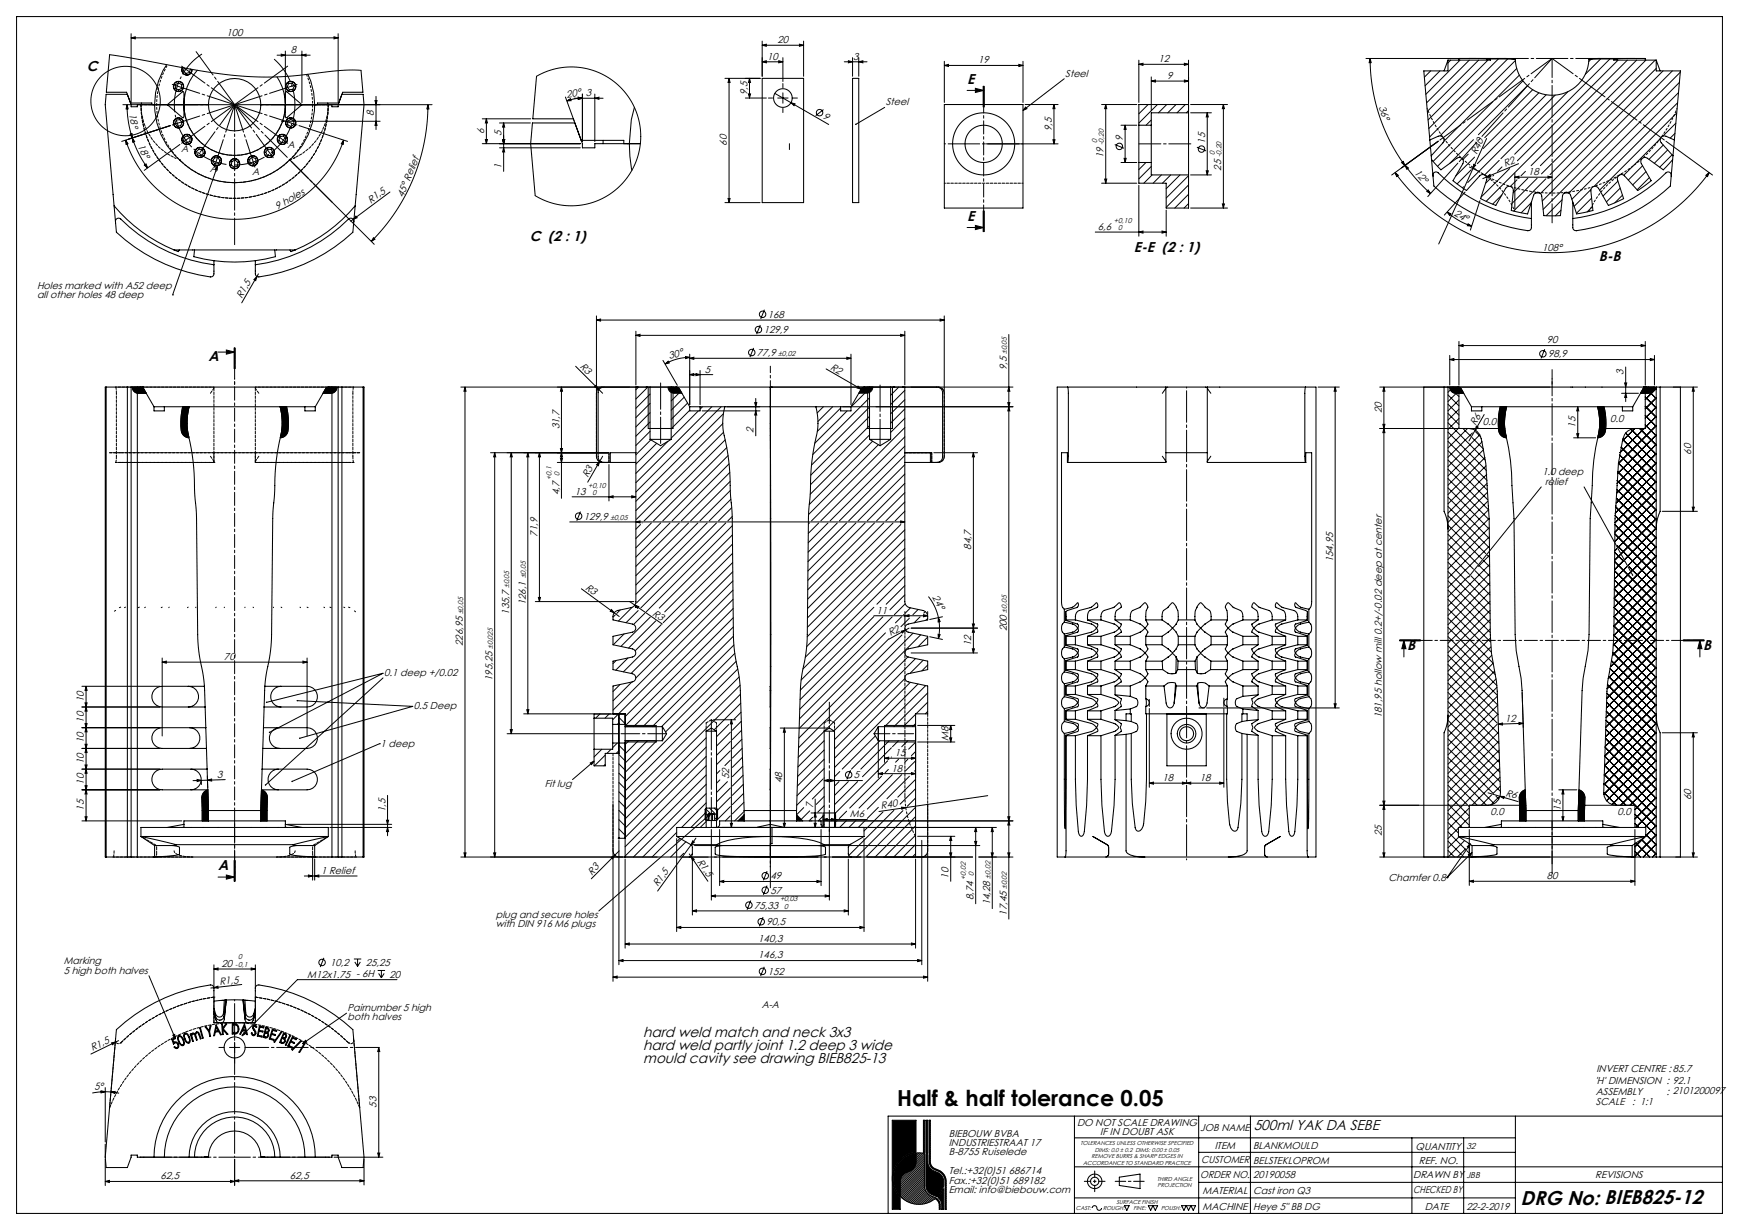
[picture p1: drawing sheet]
<svg xmlns="http://www.w3.org/2000/svg" width="840mm" height="594mm" viewBox="0 0 840 594" stroke-linecap="round" stroke-linejoin="round" font-family="sans-serif">
<defs><g id="words">
<text font-size="10.7" x="433" y="534">Half &amp; half tolerance 0.05</text>
<text font-size="9.7" x="735" y="582">DRG No: BIEB825-12</text>
<g font-size="6.9">
<text x="42" y="34">C</text>
<text x="467" y="40">E</text>
<text x="467" y="107">E</text>
<text x="256" y="116">C (2 : 1)</text>
<text x="548" y="122">E-E (2 : 1)</text>
<text x="772" y="126">B-B</text>
<text x="101" y="175">A</text>
<text x="680" y="314">B</text>
<text x="823" y="314">B</text>
<text x="105" y="420">A</text>
<text x="311" y="501">hard weld match and neck 3x3</text>
<text x="311" y="507">hard weld partly joint 1.2 deep 3 wide</text>
<text x="311" y="513">mould cavity see drawing BIEB825-13</text>
<text x="606" y="546">500ml YAK DA SEBE</text>
</g>
<g font-size="4.8">
<text x="109" y="17">100</text>
<text x="376" y="21">20</text>
<text x="141" y="26">8</text>
<text x="371" y="29">10</text>
<text x="412" y="29">3</text>
<text x="473" y="31">19</text>
<text x="560" y="30">12</text>
<text x="515" y="37">Steel</text>
<text x="564" y="38">9</text>
<text x="274" y="47" transform="rotate(-10 274 47)">20°</text>
<text x="283" y="46">3</text>
<text x="361" y="46" transform="rotate(-90 361 46)">9,5</text>
<text x="428" y="51">Steel</text>
<text x="666" y="52" transform="rotate(72 666 52)">36°</text>
<text x="62" y="55" transform="rotate(81 62 55)">18°</text>
<text x="181" y="56" transform="rotate(-90 181 56)">8</text>
<text x="397" y="57" transform="rotate(30 397 57)">9</text>
<text x="234" y="65" transform="rotate(-90 234 65)">6</text>
<text x="242" y="66" transform="rotate(-90 242 66)">5</text>
<text x="508" y="63" transform="rotate(-90 508 63)">9,5</text>
<text x="66" y="71" transform="rotate(63 66 71)">18°</text>
<text x="139" y="72">A</text>
<text x="351" y="70" transform="rotate(-90 351 70)">60</text>
<text x="542" y="68" transform="rotate(-90 542 68)">9</text>
<text x="582" y="69" transform="rotate(-90 582 69)">15</text>
<text x="87" y="74">A</text>
<text x="533" y="76" transform="rotate(-90 533 76)">19</text>
<text x="713" y="75" transform="rotate(-66 713 75)">R40</text>
<text x="101" y="83">A</text>
<text x="242" y="81" transform="rotate(-90 242 81)">1</text>
<text x="590" y="82" transform="rotate(-90 590 82)">25</text>
<text x="683" y="84" transform="rotate(48 683 84)">12°</text>
<text x="727" y="81" transform="rotate(-23 727 81)">R2</text>
<text x="122" y="84">A</text>
<text x="738" y="85">18</text>
<text x="195" y="95" transform="rotate(-67 195 95)">45° Relief</text>
<text x="134" y="101" transform="rotate(-30 134 101)">9 holes</text>
<text x="179" y="98" transform="rotate(-37 179 98)">R1,5</text>
<text x="702" y="104" transform="rotate(30 702 104)">24°</text>
<text x="530" y="111">6,6</text>
<text x="745" y="121">108°</text>
<text x="18" y="140">Holes marked with A52 deep</text>
<text x="18" y="144">all other holes 48 deep</text>
<text x="117" y="144" transform="rotate(-60 117 144)">R1,5</text>
<text x="371" y="154">168</text>
<text x="369" y="161">129,9</text>
<text x="747" y="166">90</text>
<text x="323" y="173" transform="rotate(-15 323 173)">30°</text>
<text x="366" y="172">77,9</text>
<text x="748" y="173">98,9</text>
<text x="280" y="177" transform="rotate(45 280 177)">R3</text>
<text x="340" y="180">5</text>
<text x="401" y="178" transform="rotate(30 401 178)">R2</text>
<text x="486" y="179" transform="rotate(-90 486 179)">9,5</text>
<text x="784" y="181" transform="rotate(-90 784 181)">3</text>
<text x="667" y="199" transform="rotate(-90 667 199)">20</text>
<text x="778" y="204">0.0</text>
<text x="270" y="207" transform="rotate(-90 270 207)">31,7</text>
<text x="364" y="209" transform="rotate(-90 364 209)">2</text>
<text x="713" y="206" transform="rotate(-60 713 206)">R6</text>
<text x="716" y="205">0.0</text>
<text x="761" y="207" transform="rotate(-90 761 207)">15</text>
<text x="817" y="220" transform="rotate(-90 817 220)">60</text>
<text x="284" y="231" transform="rotate(-60 284 231)">R3</text>
<text x="745" y="230">1.0 deep</text>
<text x="270" y="239" transform="rotate(-90 270 239)">4,7</text>
<text x="278" y="239">13</text>
<text x="746" y="234">relief</text>
<text x="282" y="251">129,9</text>
<text x="260" y="259" transform="rotate(-90 260 259)">71,9</text>
<text x="469" y="266" transform="rotate(-90 469 266)">84,7</text>
<text x="644" y="272" transform="rotate(-90 644 272)">154,95</text>
<text x="282" y="284" transform="rotate(36 282 284)">R3</text>
<text x="254" y="292" transform="rotate(-90 254 292)">126,1</text>
<text x="450" y="288" transform="rotate(62 450 288)">24°</text>
<text x="246" y="297" transform="rotate(-90 246 297)">135,7</text>
<text x="315" y="297" transform="rotate(35 315 297)">R3</text>
<text x="423" y="296">11</text>
<text x="486" y="305" transform="rotate(-90 486 305)">200</text>
<text x="430" y="307" transform="rotate(-29 430 307)">R2</text>
<text x="469" y="312" transform="rotate(-90 469 312)">12</text>
<text x="224" y="312" transform="rotate(-90 224 312)">226,95</text>
<text x="108" y="319">70</text>
<text x="186" y="326">0.1 deep +/0.02</text>
<text x="238" y="329" transform="rotate(-90 238 329)">195,25</text>
<text x="41" y="339" transform="rotate(-90 41 339)">10</text>
<text x="200" y="342">0.5 Deep</text>
<text x="667" y="347" transform="rotate(-90 667 347)">181,95 hollow mill 0.2+/-0.02 deep at center</text>
<text x="41" y="349" transform="rotate(-90 41 349)">10</text>
<text x="727" y="349" transform="rotate(-2 727 349)">12</text>
<text x="41" y="359" transform="rotate(-90 41 359)">10</text>
<text x="458" y="358" transform="rotate(-90 458 358)">M8</text>
<text x="184" y="361">1 deep</text>
<text x="432" y="365">15</text>
<text x="41" y="369" transform="rotate(-90 41 369)">10</text>
<text x="105" y="376" transform="rotate(-2 105 376)">3</text>
<text x="352" y="376" transform="rotate(-90 352 376)">52</text>
<text x="412" y="376">5</text>
<text x="431" y="373">18</text>
<text x="562" y="377">18</text>
<text x="580" y="377">18</text>
<text x="41" y="379" transform="rotate(-90 41 379)">10</text>
<text x="263" y="380">Fit lug</text>
<text x="378" y="378" transform="rotate(-90 378 378)">48</text>
<text x="727" y="384" transform="rotate(16 727 384)">R6</text>
<text x="817" y="386" transform="rotate(-90 817 386)">60</text>
<text x="41" y="392" transform="rotate(-90 41 392)">15</text>
<text x="186" y="392" transform="rotate(-90 186 392)">1,5</text>
<text x="393" y="390" transform="rotate(-90 393 390)">7</text>
<text x="411" y="395">M6</text>
<text x="426" y="391" transform="rotate(-8 426 391)">R40</text>
<text x="720" y="394">0.0</text>
<text x="754" y="392" transform="rotate(-90 754 392)">15</text>
<text x="781" y="394">0.0</text>
<text x="667" y="404" transform="rotate(-90 667 404)">25</text>
<text x="337" y="416" transform="rotate(56 337 416)">R1,5</text>
<text x="155" y="422">1 Relief</text>
<text x="286" y="423" transform="rotate(-45 286 423)">R3</text>
<text x="372" y="425">49</text>
<text x="458" y="424" transform="rotate(-90 458 424)">10</text>
<text x="671" y="426">Chamfer 0.8</text>
<text x="747" y="425">80</text>
<text x="318" y="428" transform="rotate(-54 318 428)">R1,5</text>
<text x="372" y="432">57</text>
<text x="470" y="435" transform="rotate(-90 470 435)">8,74</text>
<text x="478" y="437" transform="rotate(-90 478 437)">14,28</text>
<text x="240" y="443">plug and secure holes</text>
<text x="364" y="439">75,33</text>
<text x="486" y="442" transform="rotate(-90 486 442)">17,45</text>
<text x="240" y="448">with DIN 916 M6 plugs</text>
<text x="370" y="447">90,5</text>
<text x="366" y="455">140,3</text>
<text x="31" y="466">Marking</text>
<text x="107" y="467">20</text>
<text x="159" y="467">10,2</text>
<text x="177" y="467">25,25</text>
<text x="366" y="463">146,3</text>
<text x="31" y="470">5 high both halves</text>
<text x="148" y="472">M12x1.75 - 6H</text>
<text x="188" y="472">20</text>
<text x="371" y="471">152</text>
<text x="106" y="476" transform="rotate(-6 106 476)">R1,5</text>
<text x="168" y="488">Pairnumber 5 high</text>
<text x="368" y="487">A-A</text>
<text x="168" y="493">both halves</text>
<text x="45" y="508" transform="rotate(-26 45 508)">R1,5</text>
<text x="771" y="518">INVERT CENTRE : 85.7</text>
<text x="46" y="527" transform="rotate(-5 46 527)">5°</text>
<text x="770" y="523">'H' DIMENSION : 92.1</text>
<text x="771" y="534">SCALE</text>
<text x="771" y="529">ASSEMBLY</text>
<text x="788" y="534">: 1:1</text>
<text x="805" y="529">: 2101200097</text>
<text x="182" y="535" transform="rotate(-90 182 535)">53</text>
<text x="520" y="544">DO NOT SCALE DRAWING</text>
<text x="458" y="549">BIEBOUW BVBA</text>
<text x="531" y="548">IF IN DOUBT ASK</text>
<text x="580" y="546">JOB NAME</text>
<text x="458" y="553">INDUSTRIESTRAAT 17</text>
<text x="458" y="558">B-8755 Ruiselede</text>
<text x="587" y="555">ITEM</text>
<text x="605" y="555">BLANKMOULD</text>
<text x="684" y="555">QUANTITY</text>
<text x="580" y="562">CUSTOMER</text>
<text x="605" y="562">BELSTEKLOPROM</text>
<text x="685" y="562">REF. NO.</text>
<text x="78" y="570">62,5</text>
<text x="140" y="569">62,5</text>
<text x="458" y="567">Tel.:+32(0)51 686714</text>
<text x="580" y="569">ORDER NO.</text>
<text x="605" y="569">20190058</text>
<text x="683" y="569">DRAWN BY</text>
<text x="771" y="569">REVISIONS</text>
<text x="458" y="572">Fax.:+32(0)51 689182</text>
<text x="458" y="576">Email: info@biebouw.com</text>
<text x="581" y="577">MATERIAL</text>
<text x="605" y="577">Cast iron Q3</text>
<text x="683" y="576">CHECKED BY</text>
<text x="581" y="584">MACHINE</text>
<text x="605" y="584">Heye 5&quot; BB DG</text>
<text x="688" y="584">DATE</text>
<text x="708" y="584">22-2-2019</text>
</g>
<g font-size="4.1">
<text x="708" y="555">32</text>
<text x="708" y="569">JBB</text>
</g>
<g font-size="3.5">
<text x="530" y="69" transform="rotate(-90 530 69)">0</text>
<text x="533" y="70" transform="rotate(-90 533 70)">-0,20</text>
<text x="587" y="75" transform="rotate(-90 587 75)">0</text>
<text x="590" y="76" transform="rotate(-90 590 76)">-0,20</text>
<text x="538" y="108">+0,10</text>
<text x="540" y="111">0</text>
<text x="376" y="172">±0,02</text>
<text x="486" y="171" transform="rotate(-90 486 171)">±0,05</text>
<text x="266" y="232" transform="rotate(-90 266 232)">+0,1</text>
<text x="270" y="230" transform="rotate(-90 270 230)">0</text>
<text x="284" y="236">+0,10</text>
<text x="286" y="239">0</text>
<text x="295" y="251">±0,05</text>
<text x="254" y="279" transform="rotate(-90 254 279)">±0,05</text>
<text x="246" y="284" transform="rotate(-90 246 284)">±0,05</text>
<text x="224" y="297" transform="rotate(-90 224 297)">±0,05</text>
<text x="486" y="296" transform="rotate(-90 486 296)">±0,05</text>
<text x="238" y="313" transform="rotate(-90 238 313)">±0,025</text>
<text x="466" y="425" transform="rotate(-90 466 425)">+0,02</text>
<text x="470" y="423" transform="rotate(-90 470 423)">0</text>
<text x="478" y="424" transform="rotate(-90 478 424)">±0,02</text>
<text x="486" y="429" transform="rotate(-90 486 429)">±0,02</text>
<text x="377" y="435">+0,03</text>
<text x="379" y="439">0</text>
<text x="114" y="467">-0,1</text>
<text x="115" y="463">0</text>
</g>
<g font-size="2.8">
<text x="522" y="553">TOLERANCES UNLESS OTHERWISE SPECIFIED</text>
<text x="529" y="556">DIMS: 0.0 ± 0.2 DIMS: 0.00 ± 0.05</text>
<text x="523" y="562">ACCORDANCE TO STANDARD PRACTICE</text>
<text x="527" y="559">REMOVE BURRS &amp; SHARP EDGES IN</text>
<text x="559" y="570">THIRD ANGLE</text>
<text x="559" y="573">PROJECTION</text>
<text x="539" y="581">SURFACE FINISH</text>
<text x="520" y="584">CAST:</text>
<text x="533" y="584">ROUGH:</text>
<text x="547" y="584">FINE:</text>
<text x="561" y="584">POLISH:</text>
</g>
</g></defs>
<g fill="none" stroke="#000" stroke-width=".48">
<path d="M63 18h2v1zM63 16v34M63 18h100M161 18h2l-2 1zM163 16v34M368 20v17M388 20v17M53 26l47 9 19 2h17l28-3h10M134 27h16M136 26l2 1h-2zM138 25v25M146 27l2-1v1z"/>
<path d="M146 25v25M259 37l8-4 9-1 9 2 8 3 7 5 5 7 3 9 2 8-2 9-3 8-6 7-7 5-8 3-9 1-8-1-8-4M350 38h17M352 38l1 2h-1zM352 38v60M362 38l1 2h-1zM362 38v9M368 22l2-1v1zM368 22h20M368 30l2-1v1zM368 30h10M376 29l2 1h-2z"/>
<path d="M378 28v11M386 21l2 1h-2zM408 30h11M410 29l2 1h-2zM412 28v9M415 30l2-1v1zM415 28v9M456 32l2-1v1zM456 30v19M456 32h38M492 31l2 1h-2zM494 30v19"/>
<path d="M514 38l-20 15M550 31h2v1zM550 29v20M550 31h24M556 39h2v1zM556 37v16M556 39h18M572 31h2l-2 1zM572 39h2l-2 1zM574 29v24l-1 1M660 28h61M662 28v2h-1z"/>
<path d="M662 28a88 88 0 0 0 17 52M691 34l-3 3M696 34l-8 7M701 29l-2 1M705 29l-16 17M710 29l-21 21M714 29l-25 25M719 29l-29 29M724 28l-34 34M728 28l-37 38M732 29l-36 37M733 33l-36 35"/>
<path d="M734 36l-42 42M736 39l-42 41M769 28l-2 2M773 28l-7 8M778 28l-46 46M782 29l-49 49M786 29l-68 68M791 29l-51 51M795 29l-51 51M800 29l-55 55M800 33l-51 51M803 34l-59 59"/>
<path d="M808 34l-63 63M811 40l-53 53M812 35l-67 66M59 51h22M61 51l1 2h-1zM61 51a52 52 0 0 0 3 16M136 59h1M136 58l1 1M136 58v1M137 58l-1 1M137 59h47M146 51h63"/>
<path d="M181 49h1v2zM182 59v2h-1zM182 47v16M207 51v2h-1zM207 51a93 93 0 0 1-28 66M233 57h23M235 57v2h-1zM235 57v12M241 59h15M243 59l1 2h-1zM243 59v24M273 47l4 11"/>
<path d="M274 49l2-1v1zM277 47h14M279 47h2l-2 1zM281 47l-7 2M281 45v23M287 47h2v1zM287 45v23M360 47h10M362 45h1l-1 2zM371 47h2M374 45l26 15M376 47h5"/>
<path d="M378 40v2M378 45v5M378 52v2M382 50h2v1zM383 47h2M398 53l-4 3M427 52l-14 8M467 44h8M471 43l4 1-4 1zM475 42v10M495 50h16M495 52h1l-2 1z"/>
<path d="M509 50l1 2h-1zM509 50v19M532 50h17M534 50l1 2h-1zM534 50v38M555 50l-5 5M556 58l-2 2M559 50l-9 9M564 50l-4 4M568 50l-4 4M573 50l-4 4M575 50h18"/>
<path d="M575 54h10M583 54l1 2h-1zM583 54v30M591 50v2h-1zM591 50v50M738 41l-24 24M740 43l-23 23M743 45l-27 27M747 46l-33 33M751 46l-42 42M757 44l-32 33M809 59l-6 7"/>
<path d="M810 55l-37 37M810 50l-40 40M811 45l-52 51M61 68l1 1-1 1zM61 68a55 55 0 0 0 52 38 55 55 0 0 0 53-38M63 65h1v2zM64 67l1 1-1 1zM64 67a52 52 0 0 0 7 14M70 80l1-1v2zM82 61l-23 7M87 70l-17 12M141 78l40 40"/>
<path d="M144 61l24 7M166 68v2l-1-1zM233 69h47M234 67h1v2zM241 71h39M243 67h1l-1 2zM243 71l1 2h-1zM476 69h35M509 67h1l-1 2zM538 70l5 2M541 60h8M541 78h8"/>
<path d="M543 76h1l-1 2zM543 60l1 2h-1zM543 60v18M554 78l-4 4M578 71l5 2M677 79l1-1 1 2zM679 80l1 1v1zM679 80l5 6 7 7M695 68l-23 17M704 79l-14 16M709 74l-2 3M712 67l-12 12"/>
<path d="M712 79l1 1-2 1zM712 76l-9 9M718 67l-7 14M724 77l-7 7M734 79l-18 7M802 67l-18 18M803 70l-7 7M805 68l22 17M806 72l-7 7M808 75l-6 6M809 64l-2 3M105 80l-22 62"/>
<path d="M105 80v2h-1zM188 93l-19 14M350 98h17M352 96h1l-1 2zM532 88h17M534 86h1l-1 2zM550 89v25M556 80l-6 6M557 84l-4 4M561 84l-4 4M565 84l-4 4M570 84l-7 7"/>
<path d="M574 85l-11 11M574 89l-11 11M574 94l-7 6M574 98l-2 2M575 84h10M583 82h1l-1 2zM590 98h1v2zM674 83l1 2zM674 83a94 94 0 0 0 152 0M690 92l1 1-2-1zM707 90l-1 1M708 93l-10 11"/>
<path d="M710 81l5 2M711 82l-7 7M711 81h.1M711 81l-16 37M715 97l-5 14M718 85l2-1v1zM720 86l-2 3M722 85h-1M725 94l-4 5M726 81l-3 2M729 81l-14 14M732 86l2-1v1z"/>
<path d="M732 84v17M732 86h18M733 87l-3 3M737 83l-2 2M738 86l-7 7M740 98l-5 5M742 86l-12 12M747 86l-16 16M748 85l2 1h-2zM755 96l-8 8M768 92l-8 8M769 96l-8 7"/>
<path d="M769 100l-2 2M782 87l-8 8M783 91l-7 7M784 94l-4 4M793 80l-6 7M795 83l-6 6M797 86l-6 6M824 85l2-2-1 2zM172 104l1 1-2 1zM180 115l1 1-2 1zM467 110h8M471 109l4 1-4 1z"/>
<path d="M475 102v10M529 112h34M550 112h2v1zM561 112h2l-2 1zM563 101v13M575 100h18M699 102l2 1-1 1zM699 102a33 33 0 0 0 12 7M709 108l2 1h-2zM754 101l-3 3M124 134v2l-1-1zM125 132l-8 14"/>
<path d="M83 142h.1M288 155l2-1v1zM288 153v36M288 155h168M307 160v26M367 157l-2 4M369 150l-2 4M437 160v26M454 154l2 1h-2zM456 153v36M105 170h8M109 169l4 1-4 1z"/>
<path d="M113 168v10zM113 168v10M114 168v10M278 177l13 13M307 162l2-1v1zM307 162h130M320 174l7 12M321 176l2-2v1zM331 172l2 1h-2zM333 173a24 24 0 0 0-12 3M333 173h2v1zM333 171v24"/>
<path d="M333 173h78M338 179v16M364 168l-2 4M399 178l19 11M409 173h2l-2 1zM411 171v24M435 161l2 1h-2zM487 162v282M700 174l2-1v1zM700 172v14M700 174h99M705 167l2-1v1z"/>
<path d="M705 165v21M705 167h90M746 169l-2 4M785 177v17M793 166l2 1h-2zM795 165v21M797 173l2 1h-2zM799 172v14M64 187h5l2 3h-4a3 3 0 0 1-3-3zM68 187h1M69 187h.1M69 186v1"/>
<path d="M88 196h3a28 28 0 0 0 0 15 5 5 0 0 1-4-6zM135 196h3l1 9a5 5 0 0 1-4 6l1-1a29 29 0 0 0-1-14zM157 188l2-1h4a3 3 0 0 1-3 3h-4zM223 187h104l1 1 1 2h-3a3 3 0 0 1-3-3M225 187v2h-1zM225 187v227M271 187l1 2h-1zM271 187v54M287 187l1-1 1 2zM308 187l-1 1M313 187l-6 6M313 187v20"/>
<path d="M314 190l-7 7M314 195l-7 7M314 199l-7 7M325 187v20M326 187l-2 2M329 189l-5 5M330 192l-6 6M332 195l-8 8M333 198l-9 9M333 181l2-1v1zM333 181h11M336 180l2 1h-2z"/>
<path d="M337 198l-13 14M339 198h28M339 196l-1 2M344 196l-37 37M348 196l-41 42M349 200l-42 42M351 196h16M365 194h1l-1 2zM365 198l1 2h-1zM365 192v18M373 187h116M398 196l-3 3"/>
<path d="M402 196l-7 8M406 197l-11 11M407 196h82M409 198l-15 16M414 186l2 2-2-1zM416 187h6a3 3 0 0 1-3 3h-4zM419 187v20h12v-20M420 188l-9 9M420 192l-27 27M420 197l-28 28M434 187l-4 4M437 189l-7 6"/>
<path d="M437 193l-7 7M437 198l-7 6M487 194h1l-1 2zM487 187l1 2h-1zM487 196l1 2h-1zM637 187h10M645 187v155M645 187v2h-1zM666 187h83M668 187l1 2h-1zM668 187v227M699 200l6 5"/>
<path d="M699 195l6 5M699 191l6 5M702 187l-3 2M704 187l2 1 1 2h-4a3 3 0 0 1-3-3l5 5M705 189l-6 5M705 193l-6 5M705 198l-6 5M725 196h3a28 28 0 0 0 0 15 5 5 0 0 1-4-6zM762 196l1 2h-1zM762 196v15M772 196h3l1 9a5 5 0 0 1-4 6v-1a29 29 0 0 0 0-14zM783 190h8"/>
<path d="M785 185h1l-1 2zM785 190l1 2h-1zM794 187h1M794 188l1-1h4a3 3 0 0 1-3 3h-4zM794 186v1M795 187h-1M795 196l5 5M795 192l5 5M795 187l5 6M796 187l-1 1M799 187l1 1M800 188l-5 5"/>
<path d="M800 192l-5 5M800 197l-5 5M808 187h12M818 187v2h-1zM818 187v60M237 219h57M239 219v195M239 219v2h-1zM247 219v2h-1zM247 219v135M255 219v2h-1zM255 219v126"/>
<path d="M261 219v2h-1zM261 219v72M271 217h1l-1 2zM271 219l1 2h-1zM314 204l-7 7M314 208l-7 7M314 212l-7 8M317 214l-10 10M323 213l-16 16M349 205l-42 42M349 209l-42 42M350 212l-39 40"/>
<path d="M351 216l-35 36M420 201l-28 28M420 206l-28 28M420 210l-29 29M421 213l-30 31M424 215l-33 33M437 206l-45 46M437 211l-41 41M437 215l-36 37M437 220l-32 32M437 202l-7 7M451 219h21"/>
<path d="M470 219l1 2h-1zM470 219v96M666 207h43M668 205h1l-1 2zM668 207l1 2h-1zM699 204l18 18M699 218l19 19M699 213l19 19M699 209l19 18M705 202l-6 5M705 207l-6 5M707 207l3 4"/>
<path d="M709 207l-10 9M710 207h17M711 211l6 6M711 209l-12 12M713 208h.1M713 208l2 3M713 206h1l-1 2zM715 210l-16 15M716 213l-17 17M717 217l-18 17M717 200l-7 13M760 211h11"/>
<path d="M762 209h1l-1 2zM773 207h22M782 220l18 17M783 216l17 17M784 212l16 16M785 209l15 15M788 207l12 12M790 207l-6 6M792 207l8 8M794 207l-11 12M795 205l5 5M795 201l5 5"/>
<path d="M800 201l-5 5M800 206l-18 18M800 210l-19 19M800 215l-19 18M800 219l-19 19M269 223h25M271 221h1l-1 2zM276 240h31M290 223l-1 2-1-1zM291 220l-7 13M294 240l2-1v1zM294 224v18"/>
<path d="M305 239l2 1h-2zM352 220l-32 32M352 224l-27 28M353 228l-24 24M353 232l-19 20M353 237l-15 15M437 224l-27 28M437 229l-23 23M437 238l-14 14M437 233l-18 19M699 236l20 20M699 231l20 20"/>
<path d="M699 227l20 19M699 222l20 19M717 221l-18 18M718 225l-19 18M718 229l-19 19M718 233l-19 19M718 238l-19 19M744 235l-35 44M765 235l24 43M781 236l19 19M781 232l19 19M781 228l19 18"/>
<path d="M782 224l18 18M800 224l-19 19M800 228l-20 20M800 233l-20 19M800 237l-20 20M275 252h162M280 247l-1 5M307 252h2v1zM309 253l-2 3M310 253h.1M315 253l-8 7M319 253l-12 12"/>
<path d="M324 253l-17 16M328 253l-21 21M333 253l-26 25M337 253l-30 29M342 253l-35 34M346 253l-39 38M351 253l-41 41M353 241l-10 11M353 245l-6 7M354 249l-2 3M354 254l-42 41M354 258l-36 36"/>
<path d="M391 253h-1M395 253l-5 5M400 253l-10 9M404 253l-14 14M409 253l-19 18M413 253l-23 23M418 253l-28 27M422 253l-32 32M427 253l-37 36M431 253l-41 41M435 252h2l-2 1zM435 253l-45 45"/>
<path d="M437 242l-9 10M437 247l-5 5M437 256l-47 47M699 249l19 18M699 245l20 20M699 258l15 14M699 254l17 16M699 240l20 20M719 242l-20 19M719 246l-20 20M719 250l-20 20M719 255l-20 20"/>
<path d="M719 259l-20 20M780 258l20 20M780 253l20 20M780 249l20 20M780 245l20 19M781 241l19 19M800 242l-20 19M800 246l-18 18M800 250l-17 17M800 255l-15 15M800 259l-13 14M803 247h17"/>
<path d="M817 245h1v2zM354 263l-33 32M354 267l-34 34M354 272l-53 52M354 276l-49 49M437 260l-47 47M437 265l-47 47M437 274l-49 49M437 278l-13 14M437 269l-48 48M699 276l21 20M699 272l21 20"/>
<path d="M699 267l11 10M699 263l13 12M709 278l-10 10M710 278l10 9M712 276l8 7M714 273l6 5M716 271l4 3M718 268l2 1M719 264l-20 20M719 268l-5 6M720 273l-21 20M720 277l-21 20"/>
<path d="M780 276l20 20M780 271l20 20M780 267l4 4M781 265l-1 1M781 264l19 18M783 268l-3 3M784 271l-4 4M786 274l-6 6M787 274l13 13M787 277l-7 7M800 264l-12 12M800 268l-20 21"/>
<path d="M800 273l-20 20M800 277l-20 21 20 20M259 291h47M260 289h1v2zM281 284l18 14M295 294l2 2-2-1zM297 297l-1 1M300 295l-2 1M304 291l16 10M305 293l-6 7M307 292l2 1-1 1zM307 293h1"/>
<path d="M307 292v1M308 293h-1M308 295l-6 6M311 296l-5 6M314 298l-14 14M317 300l-13 13M354 281l-47 46M354 285l-58 58M354 289l-58 59M354 294l-52 52M354 298l-52 53M422 297h26"/>
<path d="M422 293l-35 35M422 298l-35 35M426 298l-40 40M431 298l-45 45M435 298l-2 3M437 297h-1M437 283l-9 9M437 287l-7 7M437 297h2v1zM437 295v7M437 292l-5 5M439 299l-4 4"/>
<path d="M440 294l-3 2M444 294l-3 3M444 298l-2 3M446 297h2l-2 1zM447 295l-1 1M448 299l-1 1M448 295v2M448 288a24 24 0 0 1 5 10M453 298l1 2h-1zM453 298l1 5-1 5M455 298l-6 1M699 294l21 21"/>
<path d="M699 289l21 21M699 298l22 22M699 285l21 20M699 281l21 20M720 281l-21 21M720 286l-21 20M720 290l-21 21M720 295l-21 20M720 299l-21 21M780 293l20 21M780 289l20 20M780 285l20 20"/>
<path d="M780 280l20 20M800 282l-20 20 20 21M800 286l-20 21 20 20M800 291l-21 21M800 295l-21 22M800 300l-22 22M78 320l2-1v1zM78 318v37M78 320h70M146 319l2 1h-2zM148 318v37M298 319l-2 1"/>
<path d="M301 306l-5 5M303 318l-6 6M319 302l-12 12M354 303l-48 48M354 307l-43 44M354 312l-39 39M355 316l-35 35M356 319l-35 34M428 306l-42 41M429 309l-43 43M435 305l2-1-1 2zM436 307l-50 49"/>
<path d="M438 305h.1M439 317l-36 36M439 303l-10 6M440 303h32M440 315h32M441 306l-55 55M442 318l-39 39M445 307l-47 46M446 319l-6 6M448 308l-5 4M449 307l6 2M453 306l1 1-1 1z"/>
<path d="M470 301h1l-1 2zM470 313h1l-1 2zM470 303l1 2h-1zM676 309h10M676 310h10M678 309l1 4h-2zM678 309v8M699 316l24 24M699 312l24 24M699 307l24 24M699 303l23 23M720 304l-21 20"/>
<path d="M720 308l-21 21M720 312l-21 21M721 316l-22 22M778 319l22 22M779 315l21 21M779 311l21 21M800 304l-23 24M800 309l-24 24M800 313l-24 24M800 318l-24 24M813 309h10zM813 309h10"/>
<path d="M813 310h10M821 309l1 4h-2zM821 309v8M40 331h37M41 339h1v2zM42 331v65M42 331v2h-1zM129 339l56-14-55 29M144 338l55 3-54 16M185 327l-57 52M299 331l-3 3M305 329l-9 9"/>
<path d="M356 323l-54 55M357 327l-55 55M357 331l-55 55M358 335l-56 56M358 340l-13 12M437 328l-34 34M440 330l-37 36M443 330l-40 41M447 331l-20 20M448 321l-3 3M448 335l-16 16M448 339l-6 6"/>
<path d="M555 338v3M591 337v4M644 340h1v2zM699 339l25 25M699 334l25 25M699 330l25 24M699 325l24 24M699 321l25 24M721 320l-22 22M722 324l-23 23M723 328l-24 23M723 332l-24 24"/>
<path d="M723 336l-24 24M735 334l1 17M776 339l24 24M776 335l24 24M776 331l24 23M777 327l23 23M778 323l22 22M800 322l-24 25M800 327l-24 24M800 331l-24 25M800 336l-25 24M40 351h37"/>
<path d="M41 359h1v2zM41 349h1v2zM42 351v2h-1zM42 341v2h-1zM77 341h-37M183 359l-42 18M183 359h.1M245 354h54M246 352h1v2zM253 345h42M254 343h1v2zM290 345l-2 2"/>
<path d="M294 345l-2 2M298 359l-2 2M299 349l-1 1M299 346l3 3M299 360l3 3M302 345h.1M302 351h15M302 358h15M302 350h15M304 358l-2 2M308 358l-6 6M313 358l-11 11"/>
<path d="M317 358l-15 15M341 356l-39 39M345 348h10M352 350l-6 6M353 354l-7 6M353 358l-7 7M353 348l1 2h-1zM353 348v52M358 344l-3 3M358 348l-4 5M358 353l-4 4M358 357l-4 5"/>
<path d="M377 352h23M379 352v48M379 352v2h-1zM398 353l-12 13M398 358l-13 12M423 355l-16 16M424 352v24M425 358l-14 13M427 358h15l-3 4M429 358l-13 13M434 358l-3 3M438 358l-2 3"/>
<path d="M442 350h-15v18M442 345l-6 6M442 349l-1 2M442 351v25M443 358h18M443 350h18M448 344l-1 1M459 356h1l-1 2zM459 350v8M459 350l1 2h-1zM555 342v38M579 342h3"/>
<path d="M583 342h64M591 342v38M699 357l26 25M699 352l26 26M699 348l25 25M699 343l25 25M723 350l-24 24M723 341l-24 24M724 345l-25 24M724 350l2-1v1zM724 354l-25 24M724 358l-25 25"/>
<path d="M734 349h2l-2 1zM736 349l-12 1M775 357l25 24M776 352l24 25M776 348l24 24M776 344l24 24M800 340l-25 25M800 345l-25 25M800 349l-25 25M800 354l-25 25M800 358l-25 26M803 354h17"/>
<path d="M818 354v60M818 354v2h-1zM40 361h37M41 379h1v2zM41 369h1v2zM42 371v2h-1zM42 361v2h-1zM77 371h-37M95 376l2 1h-2zM97 377v2M100 375v5M100 377l2-1v1z"/>
<path d="M109 377h-16M285 368h2l-1 1zM287 368l-10 8M291 362l-4 4M292 365l-5 5M292 369v1M295 362l-2 2M299 363l-1 1M299 378l3 3M299 373l3 3M299 369l3 3M299 364l3 3"/>
<path d="M341 374l-39 39v1M341 361l-39 39M341 365l-39 39M341 370l-39 39M341 379l-35 35M348 372l-2 2M348 377l-2 1M351 377l-5 6M353 363l-7 6M353 367l-3 3M358 361l-4 5M359 366l-5 5"/>
<path d="M359 370l-5 5M359 374l-5 6M359 379l-5 5M398 376l-13 13M398 377l2-1v1zM398 377h19M398 362l-13 13M398 367l-13 13M398 371l-13 13M398 376h.1M401 376l2 1h-2zM405 377l-2 3"/>
<path d="M406 373l-3 2M410 377l-7 7M411 372l-2 4M414 377l-11 12M424 374l2-1v1zM424 374h18M426 375l-16 15M427 366h2v1zM427 366h15M429 367l-26 26M429 372l-1 1M431 361l-14 14"/>
<path d="M431 366h.1M431 374l-16 16M434 367l-1 1M436 374l-17 17M439 367l-2 1M439 375l-11 11M440 366h2l-2 1zM440 373l2 1h-2zM442 367l-5 5M442 363l-2 2M442 372h.1M442 376l-8 9"/>
<path d="M555 378h2v1zM571 378h2l-2 1zM573 378h2v1zM589 378h2l-2 1zM591 378h-36M699 361l22 22 4-3M699 379l11 11M699 375l15 14M699 370l19 19M699 366l23 22M724 362l-25 25M724 367l-25 24"/>
<path d="M724 371l-25 25M725 375l-14 14M775 378l10 11M775 374l25 25M775 370l25 25M775 365l25 25M775 361l25 25M800 363l-24 24M800 367l-21 22M800 372l-17 17M800 376l-13 13M40 396h48"/>
<path d="M40 381h37M41 394h1v2zM42 381v2h-1zM99 382l1-1 1 15h-3l-1-11zM126 381a4 4 0 0 1 3 4v11h-3zM139 398h50M159 400h30M187 396h1l-1 2zM187 384v20M187 400l1 2h-1zM299 396l3 3M299 391l3 3"/>
<path d="M299 387l3 3M299 382l3 3M341 393l1 1M341 391l2 2M341 383l-31 31M341 388l-12 12M341 392l-7 8M341 397l-3 3M341 395l1 1M342 394l2-1-2 1zM343 390l4 4M344 393l-55 47"/>
<path d="M345 390l2 2M345 395l1 1M353 381l-7 6M353 385l-7 7M353 390l-7 6M353 394l-3 2M353 398h1l-1 2zM356 396l3-3v3zM359 383l-5 6M359 387l-5 6M359 392l-4 4M359 396h.1"/>
<path d="M378 398h1v2zM385 393l3 3h-3zM388 390l-3 3M391 396h1M391 392l-5 4M392 393h5M393 395l-2 1M393 398h1v2zM394 393v2h-1zM394 386v14M398 396l2-1v1zM398 396h21"/>
<path d="M398 393v7M398 394l-3 2h94M398 380l-6 6M398 385l-4 3M398 389l-3 3M398 398l-1 1M402 395l2 1h-2zM404 393v7M404 397l-1 1M404 396v1M409 396l-3 4M409 392l-4 3"/>
<path d="M413 396l-3 4M418 396l-3 4M424 390l-5 5M427 392l-10 9M432 391l-22 22M435 390h3l-2 1zM436 391l-22 23M442 381l-7 7M442 385l-4 4M442 390l-24 24M442 394l-19 20M442 399l-15 15"/>
<path d="M471 400l1 2h-1zM471 400v36M477 384l-52 8M479 400l1 2h-1zM479 400v39M481 400h-136M487 394h1l-1 2zM487 396l1 2h-1zM666 389h43M668 387h1l-1 2zM668 389l1 2h-1zM699 397l5 5"/>
<path d="M699 393l7 7M699 388l11 11M699 384l11 10M704 400l-5 5M710 390l-11 10M710 395l-5 5M710 399l-1 1M710 389h27M719 383l14 4M720 384l-4 5M723 385l1 1M724 385l-4 4"/>
<path d="M725 385h2l-1 1zM735 382l2-1v15h-3v-11zM753 381h9M754 394h1v2zM755 381v15M755 381v2h-1zM762 389h28M763 381a4 4 0 0 1 3 4l-1 11h-3zM775 383l6 6M790 398l2 2M790 393l10 11M800 381l-10 10"/>
<path d="M800 385l-10 10M800 390l-10 10M800 394l-5 6M800 399l-5 5M113 416v10M114 416v10M151 413v12M152 415v10M223 414h78M224 412h1v2zM238 412h1v2zM295 414l2-1-1 2z"/>
<path d="M296 412v62M298 405h1M299 404v1M299 400l3 3M299 406v60M299 411l-13 13M301 414h1M302 414h.1M302 415v43M327 405v45M327 402l-12 12M328 405l-1 1"/>
<path d="M330 414h12M330 412l-2 2M331 407l-7 7M333 412l9 14M334 414l1 1-1 1zM334 412v1M334 415v27M335 406v1l-1 1zM335 408h138M336 405l-18 25M344 401v34M345 414h1"/>
<path d="M348 401v27M349 414h46M397 401v27M398 414h1M401 401v34M402 414h14M410 415v27M411 408l-1 1M417 405v45M419 414h51M442 403l-10 11M442 408l-6 6"/>
<path d="M442 412l-1 2M442 415v43M443 404h18M445 406v60M448 412v62M459 412h1l-1 2zM459 404v22M459 404l1 2h-1zM471 406h1l-1 2zM473 414h16M479 412h1l-1 2zM487 412h1l-1 2z"/>
<path d="M666 414h83M668 412h1l-1 2zM699 402l9 8-4 4M699 411l4 3M699 406l7 7M705 404l-6 5M707 413v1M707 406l-8 8M709 411l1 1M709 409l1-1v1zM709 413l2-1-1 1zM709 407l1 1"/>
<path d="M710 401v27M710 408l-11 16M711 412l-12 12M790 411l2 3M790 401v27M790 407l7 7M793 405l7 8M794 404l-4 5M795 403l5 5M800 403l-10 10M800 408l-6 6M800 412l-2 2"/>
<path d="M809 414h11M817 412h1v2zM105 424h8M109 423l4 1-4 1zM147 423h25M149 423h2l-2 1zM152 423h2v1zM334 440l2-1v1zM334 440h76M344 433l2-1v1zM344 433h57M348 426l2-1v1z"/>
<path d="M348 426h49M363 435l-2 4M371 421l-2 4M371 428l-2 4M395 425l2 1h-2zM399 432l2 1h-2zM408 439l2 1h-2zM699 424h.1M710 426l2-1v1zM710 426h80M788 425l2 1h-2zM302 456l2-1v1z"/>
<path d="M302 456h140M327 448l2-1v1zM327 448h90M369 443l-2 4M415 447l2 1h-2zM440 455l2 1h-2zM72 471l13 31M103 477l2-1v1zM103 468l2-1v1zM103 466v11M103 468h20M117 475l-15 2"/>
<path d="M121 467l2 1h-2zM123 466v11M156 463l-1 4M171 463h3M171 465l2 2M173 463v4M174 465l-1 2M182 469h4M183 470l1 2M184 469v3M186 470l-2 2M192 473h-48l-27 27"/>
<path d="M296 472l2-1v1zM296 472h152M299 464l2-1v1zM299 464h146M369 467l-2 4M443 463l2 1h-2zM446 471l2 1h-2zM83 500h1l1 2zM118 498l1 1-2 1zM167 489l-21 15M54 504l2-1-2 2zM57 503l-13 6"/>
<path d="M111 506h5M113 503v5M148 502v1l-2 1zM183 506v2h-1zM183 506v53M49 527h2l-2 1zM51 525v27M51 527h3M51 527l-6 1M54 527h2v1zM54 527l4 1M51 553v6"/>
<path d="M51 560v13M113 560v13M161 559h24M176 560v12M182 557h1v2zM442 557v4M443 557h-1M444 557l-2 1M445 557l-3 2M446 557l-4 3M446 541h.1M447 544h-1"/>
<path d="M447 544l-1 1M447 545l-1 1M447 546l-1 1M447 547l-1 1M447 548h-1M447 549h-1M447 550h-1M447 551h-1M447 552h-1M447 552l-1 1M447 553l-1 1M447 554l-1 1"/>
<path d="M447 555l-1 1M447 556l-1 1M447 557l-5 4M447 558l-5 4M447 559l-5 4M447 560l-12 11M447 542h-1M447 543h-1M449 541h.1M449 542h.1M449 542v1M449 543v1"/>
<path d="M449 544v1M449 545v1M449 546v1M449 547h.1M449 548h.1M449 549h.1M449 550h.1M449 551h.1M449 551v1M449 552v1M449 553v1M449 554v1"/>
<path d="M449 555h.1M449 556h.1M449 557h.1M449 558h.1M449 559h.1M449 559v1M51 571l2-1v1zM51 571h62M111 570l2 1h-2zM113 570h2v1zM113 570h63M174 570h2l-2 1z"/>
<path d="M437 567l-1 1M438 566l-3 3M440 565l-5 5M442 561a5 5 0 0 1-2 4l-2 1a5 5 0 0 0-3 5v7l12-12M447 561l-12 11M447 561l-12 12M447 562l-12 12M447 563l-12 12M447 564l-12 12M447 565l-12 12M447 567l-12 11M447 568l-11 11"/>
<path d="M447 569l-11 10M447 570l-10 9M447 570l-10 10M447 571l-9 9M447 572l-9 8M447 573l-8 8M447 574l-7 7M447 575l-7 6M447 575l-6 6M448 576l-6 5M448 576l-5 6M448 577l-5 5"/>
<path d="M449 577l-5 5M449 560v1M449 561v1M449 577l-4 5M450 562h-1M450 563h-1M450 578l-4 3M450 563v1M451 564h-1M451 578l-3 3M451 564h.1M451 578l-2 2"/>
<path d="M452 564l-1 1M452 578l-1 1M452 565h.1M453 579h-1M453 565h.1M453 579v1M453 580h.1M454 565l-1 1M454 566h.1M455 566h-1M455 566v1M456 567h-1"/>
<path d="M456 567v1M456 568h.1M457 568l-1 1M457 569l-1 1M457 570h.1M457 571h.1M457 572h.1M457 573h.1M457 573v1M457 574v1M457 575v1M457 576v1"/>
<path d="M457 577h.1M457 578h.1M457 579h.1M457 580h.1M454 580l-1 1M454 581h.1M454 582h.1M454 583h.1M454 583v1M457 581h.1M457 581v1M457 582v1"/>
<path d="M457 583v1"/>
<circle cx="61" cy="49" r="17"/>
<circle cx="396" cy="54" r="1.6"/>
<circle cx="541" cy="71" r="1.6"/>
<circle cx="580" cy="72" r="1.6"/>
<circle cx="366" cy="159" r="1.6"/>
<circle cx="368" cy="152" r="1.6"/>
<circle cx="363" cy="170" r="1.6"/>
<circle cx="745" cy="171" r="1.6"/>
<circle cx="280" cy="249" r="1.6"/>
<circle cx="410" cy="374" r="1.6"/>
<circle cx="362" cy="437" r="1.6"/>
<circle cx="370" cy="430" r="1.6"/>
<circle cx="370" cy="423" r="1.6"/>
<circle cx="368" cy="445" r="1.6"/>
<circle cx="156" cy="465" r="1.6"/>
<circle cx="368" cy="469" r="1.6"/>
</g>
<g fill="none" stroke="#000" stroke-width=".5">
<path d="M8 8h824v578h-824zM53 26l-2 19h10l2 7h3v-1h9M81 31a34 34 0 0 0-6 20M89 33v1l1 1h1l1-2M92 33h.1M93 33a2.4 2.4 0 0 1-3 3 2.4 2.4 0 0 1-2-3 2.5 2.5 0 0 0 2 3 2.5 2.5 0 0 0 3-3M95 34a24 24 0 0 0-6 17M134 37a24 24 0 0 1 4 14M149 36a34 34 0 0 1 3 15M174 34l1 11h-9l-3 7h-3v-1h-8M259 37l-2 20h20l4 12v2h6v-2h17M368 38h20v60h-20z"/>
<path d="M412 38h3v60h-3zM699 29l-1 5M699 29v5h-11l5 55a79 79 0 0 0 46 22l1-1v-12M710 28h8M718 28h2M718 28v1M720 28h12a18 18 0 0 0 18 18 18 18 0 0 0 17-18h12M720 28v1h-21M727 28h5M727 28h1M727 28h-22v1M772 28h1"/>
<path d="M773 28h-5M773 28h22v1M779 28v1h21M781 28h-2M781 28v1M790 28h-9M800 29l2 5M800 29v5h12l-5 56a80 80 0 0 1-46 21l-1-1v-12M62 46h-11v5l4 48a70 70 0 0 0 29 22M63 50h10v1M68 50v1M75 51a35 35 0 0 0 12 26 38 38 0 0 0 55-2 35 35 0 0 0 10-24"/>
<path d="M75 51h26M81 51l8-7v13zM85 41l1-1 2 1v2h-2h-1zM85 58h2l1 1-1 2h-1l-1-1zM89 51a25 25 0 0 0 24 24 25 25 0 0 0 25-24M101 51a13 13 0 0 1 12-13 13 13 0 0 1 13 13M101 51a13 13 0 0 0 12 12 13 13 0 0 0 13-12M126 51h26M138 44l8 7-8 6v-1zM139 59l1-1h2v2l-2 1-1-1zM139 40h2l1 2-1 1h-1l-1-1zM158 50v1"/>
<path d="M164 50h-11v1M165 46h10l1 5-4 48a70 70 0 0 1-29 22M278 59h-21l-1 10 3 25M306 52l-1 6-1 11M456 50h38v50h-38zM574 54v30M574 54v-4h-24v10M574 54h-18v6M89 66h1l2 1v1l-2 1-1-1zM95 73l1-1h2v2l-1 1h-2zM104 76h1l1 2-1 1h-1l-1-1zM112 78l2-1 1 1v2l-2 1-1-1z"/>
<path d="M121 77l1-1 2 1v1l-2 1h-1zM129 72h2l1 2-1 1h-2l-1-2zM135 66h2l1 1v2h-2l-1-1zM281 68h20v1M291 68v1M304 69l1 13M304 69h5M550 60v18M550 78v10h13v12h11v-16M550 60h6M550 78h6M556 60v18"/>
<path d="M556 78v6h18M691 68l4-2a2 2 0 0 1 2 0 2 2 0 0 1 0 3l-6 6M691 77l5 5 8-6a2 2 0 0 1 2 1 2 2 0 0 1 1 2l-5 8 3 3 3 2 7-7a2 2 0 0 1 2 0 2 2 0 0 1 1 2l-3 9 4 2 4 1 4-8a2 2 0 0 1 3-1 2 2 0 0 1 1 2l-1 10 4 1h4l3-9a2 2 0 0 1 2-1 2 2 0 0 1 2 2l1 9h4h4l1-9a2 2 0 0 1 2-2 2 2 0 0 1 2 1l3 9h4l3-1-1-10a2 2 0 0 1 2-2 2 2 0 0 1 2 1l5 8 4-1 3-2-3-9a2 2 0 0 1 1-2 2 2 0 0 1 3 0l6 7 3-2 4-3-5-8a2 2 0 0 1 0-2 2 2 0 0 1 3-1l7 6 5-5M809 68l-4-2a2 2 0 0 0-3 0 2 2 0 0 0 0 3l6 6M55 100l1 12a78 78 0 0 0 46 22l1-2v-6M172 100l-2 12a80 80 0 0 1-46 22l-1-2v-6M692 85a1.5 1.5 0 0 1 1-2 1.5 1.5 0 0 1 2 0 78 78 0 0 0 45 23M742 93h2M756 93h2M807 85a1.5 1.5 0 0 0-1-2 1.5 1.5 0 0 0-1 0 78 78 0 0 1-45 23M56 107a1.5 1.5 0 0 1 1-2 1.5 1.5 0 0 1 1 1 78 78 0 0 0 45 22M171 107a1.5 1.5 0 0 0-1-2 1.5 1.5 0 0 0-2 1 78 78 0 0 1-45 22"/>
<path d="M84 121h59M84 121l2 1 1-1M94 121v3a76 76 0 0 0 39 0v-3M140 121l1 1 2-1M51 187v227M62 187v227M63 187v227M64 187a3 3 0 0 0 3 3h4M66 187v227M68 187l1 1M68 187h91M68 187h-17v227h23"/>
<path d="M69 188l5 8M74 196h5M74 196v2h5v-2M79 196h12M88 196l-1 9a5 5 0 0 0 4 6v-1M91 196l-1 8M91 196h44M135 196l1 8M138 196l1 9a5 5 0 0 1-4 6l1-1M147 196h5M147 196h-12M147 196v2h5v-2"/>
<path d="M157 188l-5 8M159 187h17v227h-23M159 187l-2 1M160 187v227M163 187a3 3 0 0 1-3 3h-4M163 187v227M165 187v227M175 187v227M292 187l-2 1-1 1v32l1 1 2 1M307 187v104a3 3 0 0 1-2 2l-7 2a3 3 0 0 0-2 3v1l10 2a2 2 0 0 1 1 2 2 2 0 0 1-1 2l-10 2v4l10 2a2 2 0 0 1 1 2 2 2 0 0 1-1 2l-10 2v4l10 2a2 2 0 0 1 1 2 2 2 0 0 1-1 2l-10 2v14M308 187h.1M312 187h.1"/>
<path d="M312 187h1M313 187h.1M314 187h-23a3 3 0 0 0-3 3v30a3 3 0 0 0 3 3h4M314 187h10M314 187v25M324 187h3M324 187v25M327 187l1 1 5 8M327 187h45M333 196h5M333 196v2h5v-2M338 196h12"/>
<path d="M350 196a29 29 0 0 0 0 14 171 171 0 0 1 3 32l1 7v59l4 24 1 59M350 196h22M372 196v8M372 196h22M372 187v1M372 187h1M372 188v8M373 187h-1M373 187h.1M373 187h45M394 196a29 29 0 0 1 0 14 171 171 0 0 0-3 32v7l-1 59-3 24-2 59M394 196h12"/>
<path d="M406 196h5M406 196v2h5v-2M418 187l-2 1-5 8M418 187h2M420 187h10M420 187v25M430 187h23a3 3 0 0 1 3 3v30a3 3 0 0 1-3 3h-4M430 187v25M432 187h.1M436 187h.1M437 187h.1M437 187v104a3 3 0 0 0 2 2l7 2a3 3 0 0 1 2 3v1l-9 2a2 2 0 0 0-2 2 2 2 0 0 0 2 2l9 2v4l-9 2a2 2 0 0 0-2 2 2 2 0 0 0 2 2l9 2v4l-9 2a2 2 0 0 0-2 2 2 2 0 0 0 2 2l9 2v14h-6v6"/>
<path d="M452 187l2 1 1 1v32v1l-3 1M516 187v36M516 187h47M516 187h-5v227h3M549 187h.1M563 187h.1M563 187l-2 3M563 187h20M563 187v36M564 187h.1M582 187h.1M583 187l2 3"/>
<path d="M583 187h.1M583 187h48M583 187v36M589 187h.1M631 187v36M631 187h5v227h-4M698 187v60l1 3v5M699 187v227M700 187a3 3 0 0 0 3 3h4M704 187l2 1M704 187h1M704 187h91"/>
<path d="M704 187h-16v227h23M705 187v20a9 9 0 0 1 10 3 67 67 0 0 1 3 24l1 17 1 56v9l3 18 2 49a6 6 0 0 1-6 6h-9v11M705 187l1 1M705 187h.1M706 188l5 8M711 196h5M711 196v2h5v-2M716 196h12M725 196l-1 9a5 5 0 0 0 4 6l-1-1M728 196l-1 8M728 196h44M759 187h.1"/>
<path d="M760 187h.1M766 187h.1M772 196l1 8M774 187h.1M775 196l1 9a5 5 0 0 1-4 6v-1M784 196h5M784 196h-12M784 196v2h5v-2M794 188l-5 8M795 187v20a9 9 0 0 0-10 3 65 65 0 0 0-4 24l-1 17v56l-1 9-3 18-1 49a6 6 0 0 0 6 6h9v11M795 187h.1M795 187l-1 1"/>
<path d="M795 187h17v227h-23M799 187a3 3 0 0 1-3 3h-4M800 187v227M802 187v60l-1 3-1 5M90 204l1 6M91 210a171 171 0 0 1 3 32l1 7 1 59 3 23M136 210a171 171 0 0 0-4 32v7l-1 59-3 23M136 204v6M294 219v4M307 219h-12v4M313 207h12M314 212h10"/>
<path d="M314 212l5 3 5-3M372 204v6M372 210v24M420 212h10M420 212l5 3 5-3M437 219h13v4M449 219v4M563 219h20M727 204v6M727 210a211 211 0 0 1 4 40l1 56v8l3 19 2 56M772 210a210 210 0 0 0-4 40v37a136 136 0 0 1-3 41l-3 61M773 204l-1 6"/>
<path d="M295 223h12M372 234v16M437 223h12M516 223v-4h-3v72v2l1 1M516 223h.1M561 220l2 3M563 223h-47M583 223h48M585 220l-2 3M631 223v-4h3v72l-1 2-1 1M372 250v164M372 250v139"/>
<path d="M514 294a7 7 0 0 0 6-3l1 1-1 1-5 2M514 294v6M515 295v4M515 295v5M515 300l5 1M515 299h4M515 299v1M519 299l1-2 1-2 6-2 3-2v2l-3 2-1 1-1 3M519 299l8 2M525 299h7M525 299l5 2M532 299v-2l1-2 5-2 3-2 1 2-3 2v4"/>
<path d="M532 299l6 2M539 299h7M539 299l3 2-1 2M546 299l1-4 3-2 3-2 1 2v2l-1 4M546 299l5 2M553 299h8M553 299l1 2M561 299a5 5 0 0 1 4-6l1-2 2 2 1 2v4M561 299l3 2M569 299h8M569 299l-1 2M577 299a8 8 0 0 1 3-8l5 4v4"/>
<path d="M577 299l1 2M585 299h8M585 299l-3 2M593 299v-4l-1-2 1-2 3 2 4 2v4M593 299l-1 2M600 299h8M600 299l-4 2M608 299l-1-4-2-2 1-2 2 2 6 2v2l1 2M608 299l-3 3 1 1M615 299h6M615 299l-7 2M621 299v-3l-1-1-4-2 1-2 2 2 7 2 1 2v2"/>
<path d="M621 299l-5 2M627 299h4M627 299l-8 2M631 299l1 1M632 295l-1 4M632 300l-6 2v1M632 295v5M632 294l-4-1-2-2v2l6 2M632 294v6M514 300l-1 2v1v2l1 1M514 312l-1 2v1v2l1 1M514 306v6"/>
<path d="M514 318v6M514 312l4 1M514 300l4 1M515 307v5M515 319v5M515 312l5 1M515 319h.1M515 307h.1M515 311h4M515 307h4M515 319h4M515 307v4"/>
<path d="M515 319v4M515 311v1M518 301h.1M518 313h.1M518 305l-4 1M518 317l-4 1M518 301l3 2M518 313l3 2M518 317h.1M518 305h.1M519 307v4M519 319v4"/>
<path d="M519 311l8 2M520 313h.1M520 301h.1M520 313l1 1v1M520 301l1 1v1M521 315v2h-1l-5 2M521 303v2l-6 2M521 315l-3 2M521 303l-3 2M525 307h7M525 311h7M525 319h7"/>
<path d="M525 307v4M525 319v4M525 311l5 2M527 313h.1M527 317l-8 2M527 301h.1M527 305l-8 2M527 301l3 2M527 313l3 2M527 317h.1M527 305h.1M530 315v2"/>
<path d="M530 303v2M530 315l-3 2M530 303l-3 2M530 301h.1M530 305l-5 2M530 317l-5 2M530 313h.1M530 313v2M530 301v2M530 305h.1M530 317h.1M532 307v4"/>
<path d="M532 319v4M532 311l6 2M538 301h.1M538 305l-6 2M538 317l-6 2M538 313h.1M538 301l3 2M538 313l3 2M538 305h.1M538 317h.1M539 307h7M539 311h7"/>
<path d="M539 319h7M539 311l3 3-1 1M539 307v4M539 319v4M541 315l1 2-3 2M541 303l1 2-3 2M541 315l-3 2M541 303l-3 2M546 307v4M546 319v4M546 311l5 2M551 305l-5 2"/>
<path d="M551 301h.1M551 313h.1M551 317l-5 2M551 301l2 2M551 313l2 2M551 305h.1M551 317h.1M553 315l1 2M553 303l1 2M553 315l-2 2M553 303l-2 2M553 319h8"/>
<path d="M553 311h8M553 307h8M553 307v4M553 319v4M553 311l1 2M554 317l-1 2M554 313h.1M554 305l-1 2M554 301h.1M554 313l-1 2M554 301l-1 2M554 317h.1"/>
<path d="M554 305h.1M561 307v4M561 311l3 2M561 319l1 4M564 313h.1M564 305l-3 2M564 301h.1M564 301l2 2M564 313l2 2 2-2M564 305h.1M566 303l2 2M566 303l-2 2"/>
<path d="M568 317v8M568 317l-2-1-5 3M568 317l1 2M568 301l-2 2M568 305h.1M568 313h.1M568 301h.1M568 305l1 2M569 319h8M569 319v4M569 311h8M569 307h8"/>
<path d="M569 307v4M569 311l-1 2M577 311l1 2M577 307v4M577 319v4M578 313h.1M578 301h.1M578 305l-1 2M578 301l2 2M578 313l2 2 2-2M578 305h.1M578 317v8"/>
<path d="M578 317l2-1 5 3M578 317l-1 2M580 303l-2 2M580 303l2 2M582 301l-2 2M582 305h.1M582 305l3 2M582 301h.1M582 313h.1M585 319h8M585 319v4M585 311h8"/>
<path d="M585 307h8M585 307v4M585 311l-3 2M592 313l1 2M592 301l1 2M592 317h.1M592 305h.1M592 317l1 2M592 301h.1M592 313h.1M592 305l1 2M593 307v4"/>
<path d="M593 319v4M593 311l-1 2M593 315l-1 2M593 303l-1 2M593 315l3 2M593 303l3 2M596 301l-3 2M596 313l-3 2M596 317h.1M596 305h.1M596 305l4 2M596 301h.1"/>
<path d="M596 313h.1M596 317l4 2M600 311h8M600 319h8M600 307h8M600 307v4M600 319v4M600 311l-4 2M606 315l-1 2 3 2M606 303l-1 2 3 2M606 315l2 2M606 303l2 2"/>
<path d="M608 311l-3 2 1 2M608 307v4M608 319v4M608 301l-2 2M608 313l-2 2M608 317h.1M608 305h.1M608 317l7 2M608 313h.1M608 301h.1M608 305l7 2M615 319h6"/>
<path d="M615 311h6M615 307h6M615 307v4M615 319v4M615 311l-7 2M616 301l1 2M616 313l1 2M616 317h.1M616 305h.1M616 317l5 2M616 313h.1M616 301h.1"/>
<path d="M616 305l5 2M617 303l-1 2M617 315l-1 2M617 303l2 2M617 315l2 2M619 301l-2 2M619 313l-2 2M619 305h.1M619 317h.1M619 305l8 2M619 313h.1M619 317l8 2"/>
<path d="M619 301h.1M621 307v4M621 319v4M621 311l-5 2M626 303l-1 2h1M626 315l-1 2h1M626 303l2 2M626 315l2 2M626 305h.1M626 317h.1M626 305l6 2M626 317l6 2"/>
<path d="M627 307h4M627 311h4M627 319h4M627 307v4M627 319v4M627 311l-8 2M628 301l-2 2M628 313l-2 2M628 305h.1M628 317h.1M628 301h.1M628 313h.1"/>
<path d="M628 317l4 1M628 305l4 1M631 307v4M631 319v4M631 311l1 1M632 312l-6 1-1 1 1 1M632 307v5M632 319v5M632 307h-1M632 319h-1M632 312l1 2 1 1-1 2-1 1M632 300l1 2 1 1-1 2-1 1"/>
<path d="M632 306v6M632 318v6M632 312l-4 1M632 300l-4 1M91 331a5 5 0 0 1 5 5 5 5 0 0 1-5 5M99 331h-21a5 5 0 0 0-5 5 5 5 0 0 0 5 5h21M99 331h.1M99 331v10M128 331v10M128 331h.1M128 331h20a5 5 0 0 1 5 5 5 5 0 0 1-5 5h-20M136 331a5 5 0 0 0-5 5 5 5 0 0 0 5 5"/>
<path d="M514 324l-1 2v1v2l1 1M514 336l-1 2v1v2l1 1M514 330v6M514 336l4 1M514 324l4 1M515 331v5M515 331h.1M515 336l5 1M515 324l5 1M515 331h4M515 335h4M515 323h4"/>
<path d="M515 331v4M515 335v1M515 323v1M518 325h.1M518 337h.1M518 329l-4 1M518 325l3 2M518 337l3 2M518 329h.1M519 331v4M519 335l8 2M519 323l8 2"/>
<path d="M520 337h.1M520 325h.1M520 325l1 1v1M520 337l1 1v1M521 327v2h-1l-5 2M521 339v2h-1M521 327l-3 2M521 339l-3 2M525 331h7M525 335h7M525 323h7M525 331v4"/>
<path d="M525 323l5 2M525 335l5 2M527 329l-8 2M527 337h.1M527 325h.1M527 337l3 2M527 325l3 2M527 329h.1M530 327v2M530 339v2M530 327l-3 2M530 339l-3 2"/>
<path d="M530 329l-5 2M530 325h.1M530 337h.1M530 325v2M530 337v2M530 329h.1M532 331v4M532 323l6 2M532 335l6 2M538 329l-6 2M538 325h.1M538 337h.1"/>
<path d="M538 325l3 2M538 337l2 2-2 2M538 329h.1M539 331h7M539 323h7M539 336l3 2-1 1 1 2-3 2M539 323l3 3-1 1M539 336h7M539 331v5M541 327l1 2-3 2M541 327l-3 2M546 336l3 1a2.6 2.6 0 0 1 0 4l-3 1"/>
<path d="M546 331v5M546 323l5 2M551 329l-5 2M551 325h.1M551 325l2 2M551 329h.1M553 327l1 2M553 327l-2 2M553 331h9M553 337a1.9 1.9 0 0 1 2 2 1.9 1.9 0 0 1-2 2M553 323h9M553 337v4"/>
<path d="M553 331v6M553 323l1 2M554 329l-1 2M554 325h.1M554 325l-1 2M554 329h.1M562 323l2 2h4M562 331l2 10 2 1 1-3M568 330h-3l-3 1M568 330l-1 9M568 330v1M568 331h10"/>
<path d="M568 331l-1 8M569 323h8M569 323l-1 2M577 323l1 2M578 331l1 8M579 330h3l2 1M579 330v9M579 330l-1 1M584 331h9M584 331l-1 10-2 1-2-3M585 323l-3 2h-4M585 323h8"/>
<path d="M592 325l1 2M592 329h.1M592 329l1 2M592 325h.1M593 337a1.9 1.9 0 0 0-2 2 1.9 1.9 0 0 0 2 2M593 337v4M593 331v6M593 323l-1 2M593 327l-1 2M593 327l3 2M596 325l-3 2M596 329h.1"/>
<path d="M596 329l4 2M596 325h.1M600 336l-2 1a2.7 2.7 0 0 0 0 4l2 1M600 331h8M600 323h8M600 331v5M600 323l-4 2M605 337v2v2M605 337h.1M606 327l-1 2 3 2M606 327l2 2M608 323l-3 2 1 2"/>
<path d="M608 331v5M608 336h-8M608 336l-3 1M608 337l-2 2 2 2M608 325l-2 2M608 329h.1M608 325h.1M608 337h.1M608 329l7 2M615 323h6M615 335h6M615 331h6"/>
<path d="M615 331v4M615 323l-7 2M615 335l-7 2M616 325l1 2M616 337l1 2M616 329h.1M616 325h.1M616 337h.1M616 329l5 2M617 327l-1 2M617 339l-1 2M617 339l2 2"/>
<path d="M617 327l2 2M619 325l-2 2M619 337l-2 2M619 329h.1M619 329l8 2M619 325h.1M619 337h.1M621 331v4M621 323l-5 2M621 335l-5 2M626 339l-1 2h1M626 327l-1 2h1"/>
<path d="M626 339l2 2M626 327l2 2M626 337l-1 1 1 1M626 329h.1M626 329l6 2M626 337h.1M627 331h4M627 323h4M627 335h4M627 331v4M627 323l-8 2M627 335l-8 2"/>
<path d="M628 337l-2 2M628 325l-2 2M628 329h.1M628 337h.1M628 325h.1M628 329l4 1M631 331v4M631 323l1 1M631 335l1 1M632 324l-6 1-1 1 1 1M632 331v5M632 331h-1"/>
<path d="M632 336l-6 1M632 336l1 2 1 1-1 2-1 1M632 324l1 2 1 1-1 2-1 1M632 330v6M632 324l-4 1M632 336l-4 1M92 351a5 5 0 0 1 5 5 5 5 0 0 1-5 5M99 341h.1M99 341v10M99 351h-21a5 5 0 0 0-5 5 5 5 0 0 0 5 5h22M99 351h.1M99 351l1 10"/>
<path d="M127 351v10M127 351h.1M127 351h21a5 5 0 0 1 5 5 5 5 0 0 1-5 5h-21M128 341h.1M128 341l-1 10M135 351a5 5 0 0 0-5 5 5 5 0 0 0 5 5M287 347v15M287 347h9v3M287 347v-2h15v6M296 350v9M296 359v3h-9M296 359h6"/>
<path d="M296 350h6M299 345v60h3M302 351v7M302 358v56M302 351h18M302 358h18M317 350v8M320 351v7M320 351l2 3-2 4M341 353h5M341 353l3-1 2 1M341 353v47"/>
<path d="M346 353v47M398 353h5M398 353v47M398 353l3-1 2 1M403 353v47M424 351v7M424 351h18M424 351l-2 3 2 4M424 358h18M442 351v7M442 358v56M514 348l-1 2v1v2l1 1"/>
<path d="M514 354v46l1-45M514 342v6M514 348l4 1M515 343v5M515 355h.1M515 343h.1M515 348l5 1M515 355h4M515 355v56l-1 3M515 343h4M515 347h4M515 343v4"/>
<path d="M515 347v1M518 349h.1M518 353l-4 1M518 341l-4 1M518 349l3 2M518 353h.1M518 341h.1M519 355a274 274 0 0 0 2 48l1 1 2-2a285 285 0 0 0 1-47M519 343v4M519 347l8 2M520 341l-5 2M520 349h.1"/>
<path d="M520 349l1 1v1M520 341h.1M521 351v2l-6 2M521 351l-3 2M525 355h7M525 343h7M525 347h7M525 343v4M525 347l5 2M527 341l-8 2M527 353l-8 2M527 349h.1"/>
<path d="M527 349l3 2M527 341h.1M527 353h.1M530 351v2M530 351l-3 2M530 353l-5 2M530 349h.1M530 341l-5 2M530 349v2M530 353h.1M530 341h.1M532 343v4"/>
<path d="M532 347l6 2M538 353l-6 2M538 349h.1M538 341l-6 2M538 349l2 2-2 2M538 353h.1M538 341h.1M539 355a248 248 0 0 1-2 48l-2 1-1-2a276 276 0 0 1-2-47M539 348l3 2-1 1 1 2-3 2M539 343v5M539 348h5M544 355v56a4 4 0 0 0 4 2l5 1"/>
<path d="M544 355h-5M544 348h2M546 345h-2v3M546 345v3M546 342v3M546 342l-7 1M546 348l3 1a2.6 2.6 0 0 1 0 4l-3 1M546 354l-2 1M553 341v4h40v-4M554 345a275 275 0 0 1-2 54l-2 2h-1l-1-1a223 223 0 0 1-2-46M564 345h19v25h-19zM593 345a311 311 0 0 0 1 53 3 3 0 0 0 2 3l2-1a216 216 0 0 0 2-46"/>
<path d="M600 348l-2 1a2.7 2.7 0 0 0 0 4l2 1M600 354l2 1M600 345h2v3M600 345v3M600 342v3M600 342l8 1M602 355v56a6 6 0 0 1-5 3h-4M602 348h-2M602 355h6M605 349v2v2M605 353h.1M605 341h.1"/>
<path d="M605 341l3 2M605 353l3 2M605 349h.1M608 355a219 219 0 0 0 2 48l1 1 2-2a263 263 0 0 0 2-47M608 343v5M608 348h-6M608 348l-3 1M608 349l-2 2 2 2M608 353h.1M608 341h.1M608 353l7 2M608 341l7 2"/>
<path d="M608 349h.1M615 355h6M615 347h6M615 343h6M615 343v4M615 347l-7 2M616 349l1 2M616 353h.1M616 341h.1M616 353l5 2M616 349h.1M616 341l5 2"/>
<path d="M617 351l-1 2M617 351l2 2M619 349l-2 2M619 341h.1M619 353h.1M619 353l8 2M619 341l8 2M619 349h.1M621 355a267 267 0 0 0 2 48l1 1 1-2a327 327 0 0 0 2-47M621 343v4M621 347l-5 2M626 351l-1 2h1"/>
<path d="M626 351l2 2M626 341h.1M626 353h.1M626 341l6 2M626 353l6 2M627 355h4M627 343h4M627 347h4M627 343v4M627 347l-8 2M628 349l-2 2M628 341h.1"/>
<path d="M628 353h.1M628 349h.1M628 353l4 1M628 341l4 1M631 355v56l1 3M631 343v4M631 347l1 1M632 348l-6 2v1M632 355h-1M632 343v5M632 343h-1M632 354v46v-45"/>
<path d="M632 348l1 2 1 1-1 2-1 1M632 342v6M632 348l-4 1M699 345v6l-1 3v60M800 345l1 6 1 3v60M92 371a5 5 0 0 1 5 5 5 5 0 0 1-5 5M100 361h.1M100 361v10M100 371h-22a5 5 0 0 0-5 5 5 5 0 0 0 5 5h22M100 371h.1M100 371v10M127 371h.1"/>
<path d="M127 371l-1 10M127 371h21a5 5 0 0 1 5 5 5 5 0 0 1-5 5h-22M127 361h.1M127 361v10M134 371a5 5 0 0 0-5 5 5 5 0 0 0 5 5M287 362v8h5v-6h7M88 400h51M88 400h-20v4M89 398v1l-1 1M89 398l-8 2M100 381l1 10M100 381h.1"/>
<path d="M100 381a4 4 0 0 0-3 4l1 11M101 391h25M101 396h25M101 391v5M101 396h-12v2M126 396h12v2M126 391v5M126 381h.1M126 381a4 4 0 0 1 3 4v11M126 381v10M138 398v1l1 1M138 398l8 2"/>
<path d="M139 400h20v4M296 388v23a3 3 0 0 0 3 3h34M341 400h5M341 400h-14v4M341 390h5l1 1v5h-1h-5v-5zM342 393h2h1v3M342 393v3M342 393h.1M342 393h2M344 393h1M344 393v3M346 400h20"/>
<path d="M359 391h26M359 396h26M359 396h-11l-1 3-1 1M359 391v5M366 400a15 15 0 0 1 12 0M366 400h12M373 400v4M378 400h20M385 396h12v3l1 1M385 391v5M398 393h6M398 400h5"/>
<path d="M403 400h14v4M448 388v23a3 3 0 0 1-3 3h-34M552 398h.1M594 398h.1M724 400h51M724 400h-20v4M725 398v1l-1 1M725 398l-8 2M737 391v-10a4 4 0 0 0-3 4v11M737 391h25M737 396h25M737 396h-12v2"/>
<path d="M737 391v5M762 391l1-10a4 4 0 0 1 3 4l-1 11M762 396h12v2M762 391v5M774 398v1l1 1M774 398l8 2M775 400h20v4M68 404l17 4M68 404h91M68 404l7 4M74 414h79M75 414h-1"/>
<path d="M75 408h8M75 408v6M83 408l4 1v4l-12 1M85 408h-2M85 408h57M142 408h1M143 408l-3 1v4l12 1M143 408h9M152 414h1M152 408v6M159 404l-17 4M159 404l-7 4"/>
<path d="M327 404h45l-13 1a35 35 0 0 0-13 3M327 404l7 4M333 414h39M334 408v1v4l-1 1M334 408h12M346 408h3M349 408h46M349 408l-3 1v4l6 1h20M372 414h.1M372 414h39M373 404l13 1a33 33 0 0 1 12 3M373 404h44"/>
<path d="M373 404v3h-1M395 408l4 1v4h-6l-21 1M398 408h-3M398 408h13M411 408l-1 1v4l1 1M417 404l-6 4M514 414h39M528 404l7 4v5l-1 1M553 414h40M593 414h39M618 404l-7 4v5l1 1M704 404h91"/>
<path d="M704 404h.1M704 404l6 3M704 404l17 4M710 407h.1M710 407l1 1M710 407v7M711 414h78M711 414h.1M711 408h9M711 408v6M720 408l3 1v4l-12 1M721 408h-1"/>
<path d="M721 408h57M778 408h2M780 408l-4 1v4l12 1M780 408h8M788 414h1M788 408v6M790 407h.1M790 407v7M790 407l-2 1M795 404l-17 4M795 404l-5 3M795 404h.1"/>
<path d="M89 499a3 3 0 0 1 2 5 4 4 0 0 1-2-5zM89 500a2.5 2.5 0 0 1 2 3h-1l-1-1zM92 499v1l2-1 1-1h1l1 4-1-3h-1v1v2l-1-2-1-1v1v3zM96 496l2 5zM99 496l2 2 1-3-1 3 1 3zM103 489l2 5M103 489l1 3M104 495l3 5-1-2h-2l-1 2zM104 495h.1M105 496v2h-1zM107 495l1 1 2-2-2 3 2 2-2-2-1 3zM108 483v6a2 2 0 0 1-2 2 2 2 0 0 1-2-1l-1-3"/>
<path d="M108 483h-5M109 483h-1M109 483l-1 8a2 2 0 0 1-2 2 2 2 0 0 1-2-2l-1-3M109 483l-1 8M112 494a2.6 2.6 0 0 1 4 3 2.6 2.6 0 0 1-4 2zM113 495l2 1a2.2 2.2 0 0 1-1 3h-1zM117 483h-8l-1 9-1 2M117 483l1 10 1 1M117 483l1 8M117 483h1M118 483l1 8a2 2 0 0 0 1 2 2 2 0 0 0 2-2l1-3M118 483h.1"/>
<path d="M118 496l1 1h-2zM118 495l2 5-1-2h-2l-1 1zM118 483l1 6a2 2 0 0 0 1 2 2 2 0 0 0 3-1v-3M118 483h5M122 495h2v1h-1a.8 .8 0 0 0-1 0 .8 .8 0 0 0 1 1l1 1-1 2h-1l-1-1h1a.8 .8 0 0 0 1 0 .8 .8 0 0 0 0-1 2.4 2.4 0 0 1-1-3zM123 489l-2 5M123 489v3M125 495l2 1h-1l-1 2h2h-2v2h2l-1 1-2-1zM128 499a1.1 1.1 0 0 1 1 1 1.1 1.1 0 0 1-1 1zM128 496l2 1-1 2 1 1-1 1h-2zM129 497a.9 .9 0 0 1 1 1 1 1 0 0 1-2 0zM132 497l2 1h-2l-1 1 2 1h-2v1l1 1h-2z"/>
<path d="M136 498l-4 5zM137 499h1v1l-1 2 1 1-2 1-1-1zM137 499a1.1 1.1 0 0 1 1 2 .9 .9 0 0 1-1 0zM83 502l1-1 1 1h-2l1 2v-1a1.7 1.7 0 0 1 2 1 1.7 1.7 0 0 1-1 2h-1a1.1 1.1 0 0 0 1 0 1.1 1.1 0 0 0 1-1l-1-1h-1zM86 500a3 3 0 0 1 3 5h-1a4 4 0 0 1-2-5zM86 501a2.5 2.5 0 0 1 2 4l-1-1v-1zM136 501a1.1 1.1 0 0 1 1 2 1.1 1.1 0 0 1-1 0zM140 500l-2 5zM141 501l2 1-2-1v2l1 1-2-1v2l1 1-2-1zM145 503h1l-5 4zM146 504h1l-2 4 2-4zM519 539v47"/>
<path d="M579 539v47M604 539v47M732 539v47M832 539h-403v47M74 559a39 39 0 0 1 39-39 39 39 0 0 1 39 39M79 559a34 34 0 0 1 34-34 34 34 0 0 1 34 34M91 559h-25v-1h-3l-1 6h-11v-5l5-62a80 80 0 0 1 46-21l1 1v17h20v-17l1-1a79 79 0 0 1 46 22l6 61-1 5h-10l-2-6h-3v1h-25M91 559a22 22 0 0 1 22-22 22 22 0 0 1 22 22M91 559h3M94 559a19 19 0 0 1 19-20 19 19 0 0 1 20 20M94 559h5M99 559h.1"/>
<path d="M99 559h2a13 13 0 0 1 12-13 13 13 0 0 1 13 13h2M99 559h1M100 559h.1M126 559h1M126 559h.1M127 559h.1M128 559h.1M128 559h5M133 559h2M431 541h11v15a13 13 0 0 0-10 9 13 13 0 0 0 3 13v6h-4zM442 557a12 12 0 0 0-10 8 12 12 0 0 0 3 13M442 557h4v-16h1v32a5 5 0 0 0 3 5h2a4 4 0 0 1 2 4v2v-2a2.2 2.2 0 0 0-2-3 2.2 2.2 0 0 0-2 1 12 12 0 0 1-15-2"/>
<path d="M442 557v4a5 5 0 0 1-2 4l-2 1a5 5 0 0 0-3 5v7M447 541h1v16h-1zM447 557l1 1v3a5 5 0 0 0 3 4l2 1a5 5 0 0 1 3 5v2a8 8 0 0 1-4 5l-2-1a5 5 0 0 1-3-4zM449 541v21l2 2 2 1a6 6 0 0 1 4 6v13v-13a5 5 0 0 0-4-5l-2-1a4 4 0 0 1-2-4zM519 550h213M579 557h153M682 550v36M707 550v36M456 574v10h-1v-3l-1-2a1.4 1.4 0 0 1-1-1 1.4 1.4 0 0 1 1-1zM519 579h213M519 564h313M541 569l10-2v7l-10-1z"/>
<path d="M579 571h253M528 583a1.3 1.3 0 0 1 1-1 1.3 1.3 0 0 1 1 2 1.1 1.1 0 0 0 1 0 1.1 1.1 0 0 0 1-1M543 582h2l-1 3zM555 582h4l-1 3-1-3-1 3zM571 582h7l-2 3-1-3-1 3-1-3-1 3z"/>
<circle cx="86" cy="59" r="2.5"/>
<circle cx="86" cy="42" r="2.4"/>
<circle cx="86" cy="42" r="2.5"/>
<circle cx="86" cy="59" r="2.4"/>
<circle cx="140" cy="59" r="2.5"/>
<circle cx="140" cy="59" r="2.4"/>
<circle cx="140" cy="42" r="2.5"/>
<circle cx="140" cy="42" r="2.4"/>
<circle cx="378" cy="47" r="5"/>
<circle cx="90" cy="67" r="2.5"/>
<circle cx="90" cy="67" r="2.4"/>
<circle cx="97" cy="74" r="2.4"/>
<circle cx="97" cy="74" r="2.5"/>
<circle cx="105" cy="78" r="2.4"/>
<circle cx="105" cy="78" r="2.5"/>
<circle cx="113" cy="79" r="2.4"/>
<circle cx="113" cy="79" r="2.5"/>
<circle cx="122" cy="78" r="2.4"/>
<circle cx="122" cy="78" r="2.5"/>
<circle cx="130" cy="74" r="2.4"/>
<circle cx="130" cy="74" r="2.5"/>
<circle cx="136" cy="67" r="2.5"/>
<circle cx="136" cy="67" r="2.4"/>
<circle cx="475" cy="69" r="15"/>
<circle cx="475" cy="69" r="9"/>
<circle cx="573" cy="354" r="7"/>
<circle cx="573" cy="354" r="5"/>
<circle cx="573" cy="354" r="3"/>
<circle cx="113" cy="506" r="5"/>
<circle cx="529" cy="571" r="2"/>
<circle cx="529" cy="571" r="3"/>
</g>
<path d="M539 571h14" fill="none" stroke="#000" stroke-width=".5" stroke-dasharray="6.3 1.3 1.3 1.3" stroke-dashoffset="1.3"/>
<path d="M524 571h10M529 576v-10" fill="none" stroke="#000" stroke-width=".5" stroke-dasharray="6.3 1.3 1.3 1.3" stroke-dashoffset="3.3"/>
<g fill="#000">
<path d="M323 187v2l1 1h5l-2-3zM416 187l-1 3h5l1-1 1-2h-4z" fill-rule="evenodd"/>
<path d="M725 196h3l-1 8v6a1 1 0 0 1 0 2 .8 .8 0 0 1-1-1l-2-2v-2v-5zM700 187l1 2 1 1h5l-2-3zM772 196l1 8-1 6a1 1 0 0 0 0 2 .8 .8 0 0 0 1-1l2-3v-8v-4zM794 188l-2 2h5l2-1v-2h-4zM735 382l-1 3v11h3v-15zM763 381l-1 15h3l1-11-1-2z" fill-rule="evenodd"/>
<path d="M135 196l1 8v6a1 1 0 0 0 0 2 .8 .8 0 0 0 1-1l2-3v-8l-1-4zM88 196l-1 6v5l1 3 2 1a.9 .9 0 0 0 1 0 .9 .9 0 0 0 0-1l-1-7 1-7zM64 187v2l2 1h5l-2-3zM157 188l-1 2h5l1-1 1-2h-4zM99 382l-1 3v11h3l-1-15zM126 381v15h3v-11l-1-2z" fill-rule="evenodd"/>
<path d="M356 396l3-3v3zM385 393v3h3z" fill-rule="evenodd"/>
<path d="M431 541v28l1-5 2-4 4-2 4-2v-15zM431 569v15h4v-6l-3-4zM447 541v16h1v-16zM447 557v17l2 2 3 2a1.7 1.7 0 0 0 2-2l2-3v-4l-2-2-5-3-1-2v-4zM456 574l-1 2a1.7 1.7 0 0 0-1 3l1 2v3h1zM435 560a12 12 0 0 0 0 18v-9l2-2 3-2 2-1v-2v-5l-3 1z" fill-rule="evenodd"/>
</g>
<path d="M76 409l-1-1M152 408l-1 1" fill="none" stroke="#000" stroke-width=".48" stroke-dasharray="1.3 .6" stroke-dashoffset=".8" stroke-linecap="butt"/>
<path d="M74 414l1-1 1-1M151 412l1 2h1" fill="none" stroke="#000" stroke-width=".48" stroke-dasharray="1.3 .6" stroke-dashoffset=".4" stroke-linecap="butt"/>
<path d="M341 353v-4M346 349v4M398 349v4M403 353v-4M75 408l-7-4M159 404l-7 4M56 502l-3 33M174 535l-3-33" fill="none" stroke="#000" stroke-width=".48" stroke-dasharray="1.3 .6" stroke-dashoffset=".5"/>
<g fill="none" stroke="#000" stroke-width=".48" stroke-dasharray="1.3 .6">
<path d="M68 51h.1M89 51h.1M138 51h.1M159 51h.1M87 77h.1M140 77h.1M103 187l-1 3M103 187h.1M123 187h.1M125 190l-2-3M103 219h.1M103 219h-45"/>
<path d="M113 219h-60M123 219h.1M168 219h-45M174 219h-61M56 223h.1M102 220l1 3M103 223h.1M103 223h-45M123 223l2-3M123 223h.1M168 223h-45M171 223h.1"/>
<path d="M60 293h1M70 293h.1M78 293h.1M82 293h.1M91 293h.1M95 293h.1M104 293h.1M108 293h.1M118 293h.1M122 293h.1M132 293h.1M136 293h.1"/>
<path d="M145 293h.1M149 293h-1M156 293h1M166 293h1M296 364v47M55 414v-3M76 412v-3M151 409v3M172 411v3M103 482h.1M123 482h.1M58 504h.1"/>
<path d="M168 504h.1"/>
</g>
<g fill="#000">
<path d="M382 50h2v1zM712 79l1 1-2 1zM718 85l2-1v1zM172 104l1 1-2 1zM124 134v2l-1-1zM287 187l1-1 1 2zM414 186l2 2-2-1zM713 206h1l-1 2zM290 223l-1 2-1-1zM295 294l2 2-2-1zM307 292l2 1-1 1zM435 305l2-1-1 2z"/>
<path d="M342 394l2-1-2 1zM435 390h3l-2 1zM725 385h2l-1 1zM295 414l2-1-1 2zM334 414l1 1-1 1zM335 406v1l-1 1zM103 477l2-1v1zM54 504l2-1-2 2z"/>
<path d="M63 18h2v1zM161 18h2l-2 1zM118 498l-1 2 2-1zM279 47h2l-2 1zM287 47h2v1zM456 32l2-1v1zM492 31l2 1h-2zM550 31h2v1zM572 31h2l-2 1z"/>
<path d="M136 26l2 1h-2zM146 27l2-1v1z"/>
<path d="M368 30l2-1v1zM376 29l2 1h-2zM556 39h2v1zM572 39h2l-2 1z"/>
<path d="M386 21l2 1h-2zM368 22l2-1v1z"/>
<path d="M415 30l2-1v1zM410 29l2 1h-2zM561 112h2l-2 1zM550 112h2v1z"/>
<path d="M662 28v2h-1zM677 79l1-1 1 2z"/>
<path d="M61 51l1 2h-1zM63 65h1v2z"/>
<path d="M182 59v2h-1zM181 49h1v2z"/>
<path d="M279 47h2l-2 1zM274 49l2-1v1z"/>
<path d="M471 43l4 1-4 1zM471 109l4 1-4 1z"/>
<path d="M61 68l1 1-1 1zM166 68v2l-1-1z"/>
<path d="M64 67l1 1-1 1zM70 80l1-1v2z"/>
<path d="M234 67h1v2zM235 57v2h-1z"/>
<path d="M243 67h1l-1 2zM243 71l1 2h-1zM243 59l1 2h-1zM243 67h1l-1 2zM362 38l1 2h-1zM362 45h1l-1 2zM352 38l1 2h-1zM352 96h1l-1 2zM509 50l1 2h-1zM509 67h1l-1 2zM583 54l1 2h-1zM583 82h1l-1 2zM591 50v2h-1zM590 98h1v2zM534 50l1 2h-1zM534 86h1l-1 2z"/>
<path d="M543 60l1 2h-1zM543 76h1l-1 2z"/>
<path d="M679 80l1 1v1zM690 92l1 1-2-1z"/>
<path d="M674 83l1 2zM824 85l2-2-1 2z"/>
<path d="M732 86l2-1v1zM748 85l2 1h-2z"/>
<path d="M180 115l1 1-2 1zM207 51v2h-1z"/>
<path d="M699 102l2 1-1 1zM709 108l2 1h-2z"/>
<path d="M288 155l2-1v1zM454 154l2 1h-2zM294 240l2-1v1zM305 239l2 1h-2zM296 472l2-1v1zM446 471l2 1h-2z"/>
<path d="M321 176l2-1v-1zM331 172v1h2z"/>
<path d="M333 173h2v1zM409 173h2l-2 1zM398 377l2-1v1zM401 376l2 1h-2z"/>
<path d="M705 167l2-1v1zM793 166l2 1h-2z"/>
<path d="M797 173l2 1h-2zM700 174l2-1v1z"/>
<path d="M225 187v2h-1zM224 412h1v2zM247 219v2h-1zM246 352h1v2zM487 196l1 2h-1zM487 394h1l-1 2zM470 303l1 2h-1zM470 313h1l-1 2zM365 194h1l-1 2zM365 198l1 2h-1z"/>
<path d="M336 180l2 1h-2zM333 181l2-1v1z"/>
<path d="M487 187l1 2h-1zM487 194h1l-1 2z"/>
<path d="M785 190l1 2h-1zM785 185h1l-1 2z"/>
<path d="M239 219v2h-1zM238 412h1v2z"/>
<path d="M271 217h1l-1 2zM271 187l1 2h-1zM254 343h1v2zM255 219v2h-1z"/>
<path d="M271 219l1 2h-1zM271 221h1l-1 2z"/>
<path d="M668 205h1l-1 2zM668 187l1 2h-1z"/>
<path d="M668 207l1 2h-1zM668 387h1l-1 2zM755 381v2h-1zM754 394h1v2zM183 506v2h-1zM182 557h1v2zM645 187v2h-1zM644 340h1v2z"/>
<path d="M762 209h1l-1 2zM762 196l1 2h-1z"/>
<path d="M307 252h2v1zM435 252h2l-2 1zM307 162l2-1v1zM435 161l2 1h-2z"/>
<path d="M817 245h1v2zM818 187v2h-1z"/>
<path d="M709 278l1 1zM788 278h1zM709 409l1-1v1zM709 413l2-1-1 1z"/>
<path d="M437 297h2v1zM446 297h2l-2 1z"/>
<path d="M78 320l2-1v1zM146 319l2 1h-2z"/>
<path d="M453 306l1 1-1 1zM453 298l1 2h-1z"/>
<path d="M470 301h1l-1 2zM470 219l1 2h-1zM260 289h1v2zM261 219v2h-1z"/>
<path d="M678 309l1 4h-2zM821 309l1 4h-2z"/>
<path d="M130 353v1zM143 338l1 1zM145 356v1zM141 377v1z"/>
<path d="M41 339h1v2zM42 331v2h-1z"/>
<path d="M353 348l1 2h-1zM353 398h1l-1 2z"/>
<path d="M459 350l1 2h-1zM459 356h1l-1 2zM459 404l1 2h-1zM459 412h1l-1 2z"/>
<path d="M724 350l2-1v1zM734 349h2l-2 1z"/>
<path d="M42 361v2h-1zM41 369h1v2z"/>
<path d="M95 376l2 1h-2zM100 377l2-1v1z"/>
<path d="M285 368h2l-1 1zM105 80v2h-1z"/>
<path d="M424 374l2-1v1zM440 373l2 1h-2z"/>
<path d="M427 366h2v1zM440 366h2l-2 1z"/>
<path d="M555 378h2v1zM571 378h2l-2 1z"/>
<path d="M573 378h2v1zM589 378h2l-2 1z"/>
<path d="M41 394h1v2zM42 381v2h-1zM41 379h1v2zM42 371v2h-1zM41 359h1v2zM42 351v2h-1zM41 349h1v2zM42 341v2h-1z"/>
<path d="M187 396h1l-1 2zM187 400l1 2h-1z"/>
<path d="M378 398h1v2zM379 352v2h-1zM393 398h1v2zM394 393v2h-1z"/>
<path d="M398 396l2-1v1zM402 395l2 1h-2z"/>
<path d="M479 400l1 2h-1zM479 412h1l-1 2z"/>
<path d="M668 389l1 2h-1zM668 412h1l-1 2z"/>
<path d="M471 406h1l-1 2zM471 400l1 2h-1z"/>
<path d="M487 412h1l-1 2zM487 396l1 2h-1z"/>
<path d="M817 412h1v2zM818 354v2h-1z"/>
<path d="M109 423l4 1-4 1zM109 169l4 1-4 1z"/>
<path d="M149 423h2l-2 1zM152 423h2v1z"/>
<path d="M395 425l2 1h-2zM348 426l2-1v1zM415 447l2 1h-2zM327 448l2-1v1zM408 439l2 1h-2zM334 440l2-1v1zM399 432l2 1h-2zM344 433l2-1v1z"/>
<path d="M710 426l2-1v1zM788 425l2 1h-2z"/>
<path d="M302 456l2-1v1zM440 455l2 1h-2z"/>
<path d="M103 468l2-1v1zM121 467l2 1h-2z"/>
<path d="M299 464l2-1v1zM443 463l2 1h-2z"/>
<path d="M83 500h1l1 2zM148 502v1l-2 1zM413 60h1zM495 52h1l-2 1z"/>
<path d="M54 527h2v1zM49 527h2l-2 1z"/>
<path d="M51 571l2-1v1zM111 570l2 1h-2z"/>
<path d="M174 570h2l-2 1zM113 570h2v1z"/>
</g>
<path d="M81 32a38 38 0 0 0 7 46M716 84a65 65 0 0 0 68 0M291 187a3 3 0 0 0-3 3M456 190a3 3 0 0 0-3-3M288 220a3 3 0 0 0 3 3M453 223a3 3 0 0 0 3-3M296 411a3 3 0 0 0 3 3M445 414a3 3 0 0 0 3-3" fill="none" stroke="#000" stroke-width=".48" stroke-dasharray="1.3 .6" stroke-dashoffset=".2" stroke-linecap="butt"/>
<path d="M437 384a40 40 0 0 0 5 20" fill="none" stroke="#000" stroke-width=".48" stroke-dasharray="1.3 .6" stroke-dashoffset="-.1" stroke-linecap="butt"/>
<path d="M113 426v-258" fill="none" stroke="#000" stroke-width=".48" stroke-dasharray="6.3 1.3 1.3 1.3" stroke-dashoffset="1.4"/>
<path d="M422 354h19" fill="none" stroke="#000" stroke-width=".48" stroke-dasharray="15.2 1.3 1.3 1.3" stroke-dashoffset="7.6"/>
<path d="M319 185v29M425 215v-29" fill="none" stroke="#000" stroke-width=".48" stroke-dasharray="15.2 1.3 1.3 1.3" stroke-dashoffset="2.5"/>
<path d="M372 414v5" fill="none" stroke="#000" stroke-width=".48" stroke-dasharray="15.2 1.3 1.3 1.3" stroke-dashoffset="14.7"/>
<path d="M344 348v52" fill="none" stroke="#000" stroke-width=".48" stroke-dasharray="15.2 1.3 1.3 1.3" stroke-dashoffset=".7"/>
<path d="M372 187v-10" fill="none" stroke="#000" stroke-width=".48" stroke-dasharray="15.2 1.3 1.3 1.3" stroke-dashoffset="12.1"/>
<path d="M123 187v36M437 219h13M103 223v-36M448 345v66M103 482a78 78 0 0 0-45 22M113 494a65 65 0 0 0-60 41M168 504a78 78 0 0 0-45-22M174 535a65 65 0 0 0-61-41" fill="none" stroke="#000" stroke-width=".48" stroke-dasharray="1.3 .6" stroke-dashoffset="-.1"/>
<path d="M159 51a45 45 0 0 1-46 45 45 45 0 0 1-45-45M56 190v-3M171 187l-1 3M56 223v-3M170 220l1 3M291 223h3M450 223h3M341 349l3-1M344 348l2 1M401 348l-3 1M403 349l-2-1" fill="none" stroke="#000" stroke-width=".48" stroke-dasharray="1.3 .6" stroke-dashoffset=".1"/>
<path d="M68 51h7M152 51h7M56 219h-3M123 219v4M174 219h-3M450 219v4M103 223v-4M294 223v-4M437 303v81M103 482v12M123 494v-12" fill="none" stroke="#000" stroke-width=".48" stroke-dasharray="1.3 .6" stroke-dashoffset=".2"/>
<path d="M456 88h38M56 190v30M103 187h-47M171 187h-48M288 190v30M56 223h47M123 223h48M170 220v-30M456 220v-30M56 502a1.5 1.5 0 0 0 1 2 1.5 1.5 0 0 0 1 0M168 504a1.5 1.5 0 0 0 2 0 1.5 1.5 0 0 0 1-2" fill="none" stroke="#000" stroke-width=".48" stroke-dasharray="1.3 .6" stroke-dashoffset=".7"/>
<path d="M113 187v-4M750 187v-4" fill="none" stroke="#000" stroke-width=".48" stroke-dasharray="15.2 1.3 1.3 1.3" stroke-dashoffset="15.1"/>
<path d="M113 396v26M750 396v26" fill="none" stroke="#000" stroke-width=".48" stroke-dasharray="15.2 1.3 1.3 1.3" stroke-dashoffset="4.4"/>
<path d="M322 354h-22" fill="none" stroke="#000" stroke-width=".48" stroke-dasharray="15.2 1.3 1.3 1.3" stroke-dashoffset="6.1"/>
<path d="M401 339v63" fill="none" stroke="#000" stroke-width=".48" stroke-dasharray="15.2 1.3 1.3 1.3" stroke-dashoffset="5"/>
<path d="M372 396v33" fill="none" stroke="#000" stroke-width=".48" stroke-dasharray="15.2 1.3 1.3 1.3" stroke-dashoffset="1"/>
<path d="M98 26a29 29 0 0 0-8 43 29 29 0 0 0 43 3 29 29 0 0 0-1-43" fill="none" stroke="#000" stroke-width=".48" stroke-dasharray="15.2 1.3 1.3 1.3" stroke-dashoffset="1.5" stroke-linecap="butt"/>
<path d="M140 77a38 38 0 0 0 8-41" fill="none" stroke="#000" stroke-width=".48" stroke-dasharray="1.3 .6" stroke-dashoffset=".3" stroke-linecap="butt"/>
<path d="M140 77l3-1" fill="none" stroke="#000" stroke-width=".48" stroke-dasharray="1.3 .6" stroke-dashoffset=".1" stroke-linecap="butt"/>
<path d="M689 52a65 65 0 0 0 27 32M810 52a65 65 0 0 1-26 32M716 84a40 40 0 0 1 16 18M784 84a40 40 0 0 0-16 18" fill="none" stroke="#000" stroke-width=".48" stroke-dasharray="1.3 .6" stroke-dashoffset=".7" stroke-linecap="butt"/>
<path d="M676 309h147" fill="none" stroke="#000" stroke-width=".48" stroke-dasharray="6.3 1.3 1.3 1.3" stroke-dashoffset=".8"/>
<path d="M475 42v70" fill="none" stroke="#000" stroke-width=".48" stroke-dasharray="6.3 1.3 1.3 1.3" stroke-dashoffset="3.6"/>
<path d="M113 51v2M381 69v3M108 506h-2M113 501v-3M113 511v2" fill="none" stroke="#000" stroke-width=".48" stroke-dasharray="15.2 1.3 1.3 1.3"/>
<path d="M118 506h65" fill="none" stroke="#000" stroke-width=".48" stroke-dasharray="15.2 1.3 1.3 1.3" stroke-dashoffset="3.8"/>
<g fill="none" stroke="#000" stroke-width=".48" stroke-dasharray="15.2 1.3 1.3 1.3" stroke-dashoffset="1.3">
<path d="M113 51l26-19M113 51l30-10M113 51l30 9M113 51l26 18M113 51l19 25M113 51l10 30M113 51l-9 30M113 51l-25 18M113 51l-30 9M113 51h-31M113 51l-30-10M113 51l-25-19"/>
<path d="M113 51l-18-26"/>
</g>
<path d="M113 51h32" fill="none" stroke="#000" stroke-width=".48" stroke-dasharray="15.2 1.3 1.3 1.3" stroke-dashoffset="1.4"/>
<path d="M113 51v67" fill="none" stroke="#000" stroke-width=".48" stroke-dasharray="15.2 1.3 1.3 1.3" stroke-dashoffset="2.4"/>
<path d="M113 51l-16 23" fill="none" stroke="#000" stroke-width=".48" stroke-dasharray="15.2 1.3 1.3 1.3" stroke-dashoffset="2.9"/>
<path d="M550 69h25" fill="none" stroke="#000" stroke-width=".48" stroke-dasharray="15.2 1.3 1.3 1.3" stroke-dashoffset="4.6"/>
<path d="M140 77l21 21M750 178v239" fill="none" stroke="#000" stroke-width=".48" stroke-dasharray="15.2 1.3 1.3 1.3" stroke-dashoffset="2.6"/>
<path d="M113 51l27 26" fill="none" stroke="#000" stroke-width=".48" stroke-dasharray="15.2 1.3 1.3 1.3" stroke-dashoffset="-1.7"/>
<path d="M722 28h56" fill="none" stroke="#000" stroke-width=".48" stroke-dasharray="15.2 1.3 1.3 1.3" stroke-dashoffset="-1.5"/>
<path d="M750 28v80" fill="none" stroke="#000" stroke-width=".48" stroke-dasharray="15.2 1.3 1.3 1.3" stroke-dashoffset="6"/>
<path d="M750 28l-54 40M750 28l-45 50M750 28l54 40" fill="none" stroke="#000" stroke-width=".48" stroke-dasharray="15.2 1.3 1.3 1.3" stroke-dashoffset="2.7"/>
<path d="M66 559h94" fill="none" stroke="#000" stroke-width=".48" stroke-dasharray="15.2 1.3 1.3 1.3" stroke-dashoffset="-1.3"/>
<path d="M573 187v228M113 559v-76" fill="none" stroke="#000" stroke-width=".48" stroke-dasharray="15.2 1.3 1.3 1.3" stroke-dashoffset="-1.8"/>
<path d="M456 69h38" fill="none" stroke="#000" stroke-width=".48" stroke-dasharray="15.2 1.3 1.3 1.3" stroke-dashoffset="-1.9"/>
<path d="M85 77a28 28 0 0 1-17-26M142 77a28 28 0 0 0 17-26M103 219h10M113 219h10M58 293h.1M169 293h-1M55 414h38M134 414h38M103 494h10M113 494h10" fill="none" stroke="#000" stroke-width=".48" stroke-dasharray="1.3 .6" stroke-dashoffset=".4"/>
<path d="M140 77a38 38 0 0 1-53 0M56 295h-1M172 295h-1" fill="none" stroke="#000" stroke-width=".48" stroke-dasharray="1.3 .6" stroke-dashoffset=".6"/>
<path d="M138 51a25 25 0 0 1-25 24 25 25 0 0 1-24-24M56 219h2M168 219h3M58 223h-2M171 223h-3M67 293h.1M160 293h-1M93 414a10 10 0 0 1-9-3M143 411a4 4 0 0 1-5 2l-4 1" fill="none" stroke="#000" stroke-width=".48" stroke-dasharray="1.3 .6" stroke-dashoffset=".3"/>
<use href="#words"/>
</svg>
